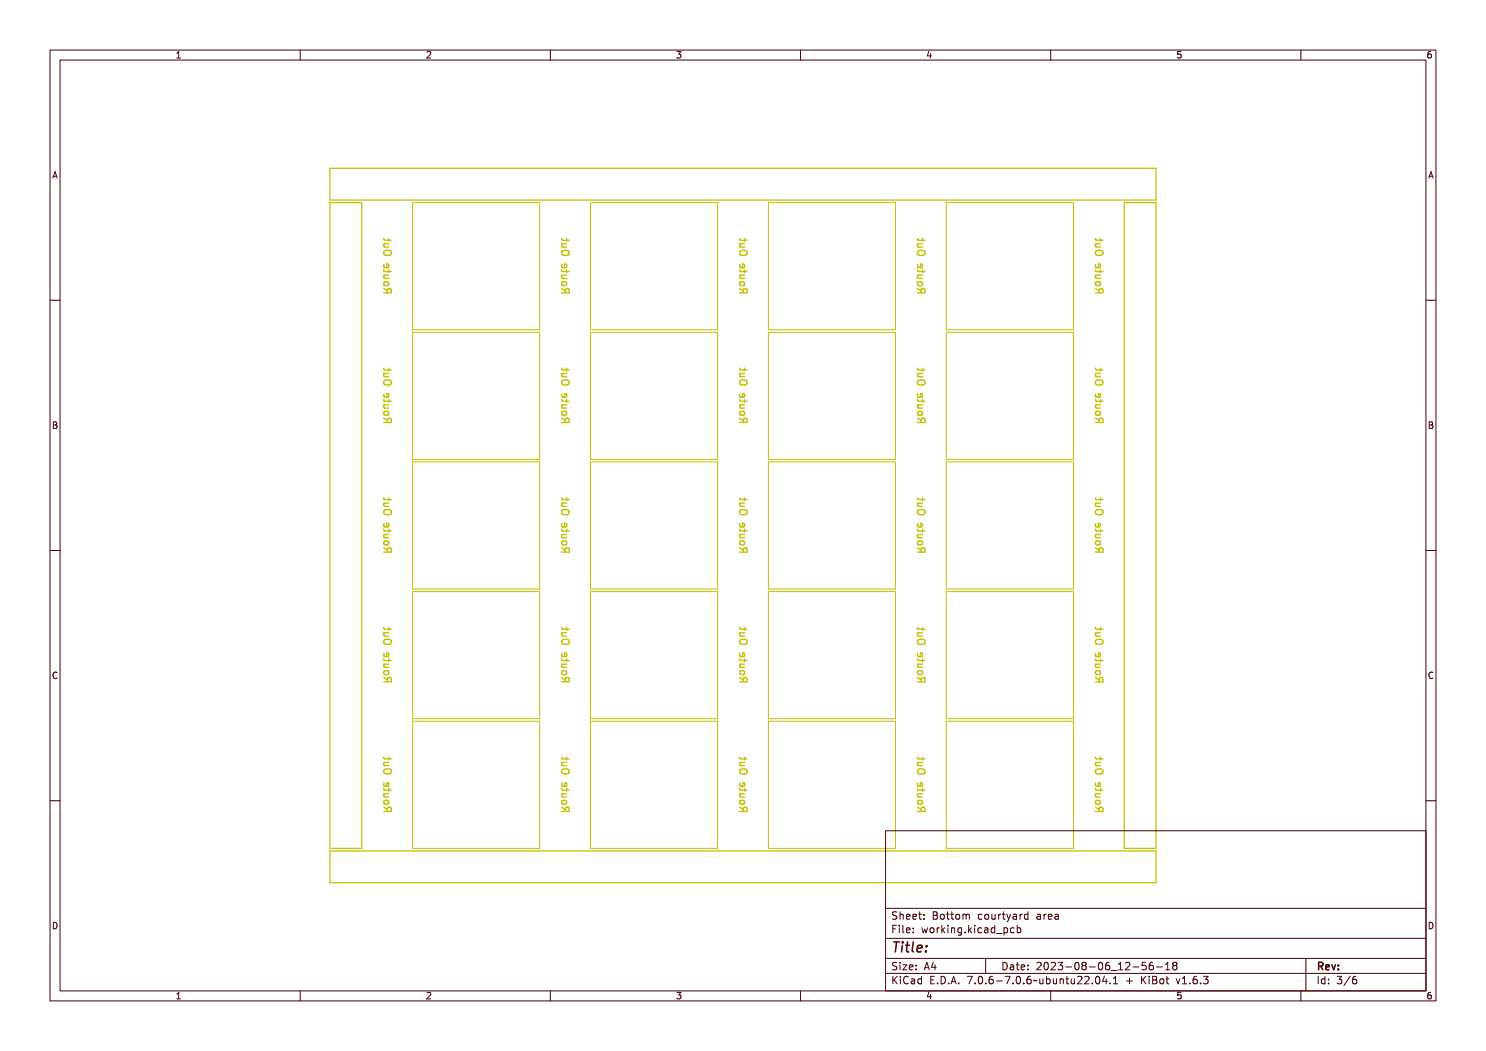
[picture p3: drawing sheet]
<svg xmlns="http://www.w3.org/2000/svg" width="297mm" height="210mm" viewBox="0 0 297 210" stroke-linecap="round" stroke-linejoin="round" font-family="sans-serif">
<defs><g id="words">
<text font-size="2.7" fill="#480000" x="178" y="190.3">Title:</text>
<g font-size="2" fill="#480000">
<text x="178" y="183.7">Sheet: Bottom courtyard area</text>
<text x="178" y="186.5">File: working.kicad_pcb</text>
<text x="178" y="193.9">Size: A4</text>
<text x="178" y="196.6">KiCad E.D.A. 7.0.6-7.0.6~ubuntu22.04.1 + KiBot v1.6.3</text>
<text x="200" y="193.9">Date: 2023-08-06_12-56-18</text>
<text x="263" y="196.6">Id: 3/6</text>
<text x="263" y="193.9">Rev:</text>
</g>
<g font-size="1.7" fill="#480000">
<text x="35" y="11.7">1</text>
<text x="85" y="11.7">2</text>
<text x="135" y="11.7">3</text>
<text x="185" y="11.7">4</text>
<text x="235" y="11.7">5</text>
<text x="285" y="11.7">6</text>
<text x="10.5" y="35.7">A</text>
<text x="285.5" y="35.7">A</text>
<text x="10.5" y="85.6">B</text>
<text x="285.5" y="85.6">B</text>
<text x="10.5" y="135.7">C</text>
<text x="285.5" y="135.7">C</text>
<text x="10.5" y="185.6">D</text>
<text x="285.5" y="185.6">D</text>
<text x="35" y="199.7">1</text>
<text x="85" y="199.7">2</text>
<text x="135" y="199.7">3</text>
<text x="185" y="199.7">4</text>
<text x="235" y="199.7">5</text>
<text x="285" y="199.7">6</text>
</g>
</g></defs>
<path d="M66 33.6h165.1v6.4h-165.1zM66 40.5h6.3v129h-6.3zM224.7 40.5h6.4v129h-6.4zM66 170h165.1v6.4h-165.1z" fill="none" stroke="#c2c200" stroke-width=".25"/>
<g fill="none" stroke="#c2c200" stroke-width=".2">
<path d="M82.5 40.5h25.4v25.4h-25.4zM118 40.5h25.4v25.4h-25.4zM153.6 40.5h25.4v25.4h-25.4zM189.1 40.5h25.4v25.4h-25.4zM82.5 66.4h25.4v25.4h-25.4zM118 66.4h25.4v25.4h-25.4zM153.6 66.4h25.4v25.4h-25.4zM189.1 66.4h25.4v25.4h-25.4zM82.5 92.3h25.4v25.4h-25.4zM118 92.3h25.4v25.4h-25.4zM153.6 92.3h25.4v25.4h-25.4zM189.1 92.3h25.4v25.4h-25.4z"/>
<path d="M82.5 118.2h25.4v25.4h-25.4zM118 118.2h25.4v25.4h-25.4zM153.6 118.2h25.4v25.4h-25.4zM189.1 118.2h25.4v25.4h-25.4zM82.5 144.1h25.4v25.4h-25.4zM118 144.1h25.4v25.4h-25.4zM153.6 144.1h25.4v25.4h-25.4zM189.1 144.1h25.4v25.4h-25.4z"/>
</g>
<g fill="none" stroke="#c2c200" stroke-width=".27">
<path d="M76.7 58.5h1.5v-.6l-.1-.2-.4-.1-.2 .2-.1 .7M76.7 47.6l.2 .4h1.3M76.7 53.9l.2 .4h1.3M76.7 55h1M76.7 48.7h1M76.7 57.6l.7 .6M76.7 50.5a.9 .9 0 0 1 1.5 .3 .84 .84 0 0 1-.8 .5 .84 .84 0 0 1-.8-.5zM76.8 50.2a.97 .97 0 0 1 1.4 .2 .51 .51 0 0 1-.5 .6h-.5a.5 .5 0 0 1-.5-.2 .5 .5 0 0 1 .1-.6zM76.8 52.8l-.1 .5 .2 .2 .7-.1v-.6h-.3l-.1 .7M76.8 57.7l.4-.1 .2 .3 .7-.5v.2l-.5 .3-.1 .2v.2h.6v.2h-1.4zM76.8 50.6a.9 .9 0 0 1 1.2 .2 .78 .78 0 0 1-1.2 0zM76.8 56.4h.8l.1 .2-.1 .3-.2 .2-.6-.1-.1-.2z"/>
<path d="M76.8 48.7l-.1 .2 .1 .4 .9 .1M76.8 55l-.1 .2 .1 .4h.9M76.9 57.9h.4l.1 .4h-.6zM77 55.2h1.1v.2h-.1a.36 .36 0 0 1 .1 .4 .36 .36 0 0 1-.4 .2h-.7v-.2h.8l.2-.2-.2-.2h-.8zM77 54h.2v.4h.7l.1-.4h.1v.4l-.2 .2h-.7v.3h-.2v-.3h-.3v-.2h.3zM77 49.1h1.1v.2h-.1a.36 .36 0 0 1 .1 .4 .36 .36 0 0 1-.4 .3h-.7v-.2h.8l.2-.2-.2-.3h-.8zM77 47.9h.2v.4h.7l.1-.4h.1v.4l-.2 .2h-.7v.3h-.2v-.3h-.3v-.2h.3zM77.1 52.8l.5-.1v.8a.42 .42 0 0 0 .4-.3 .42 .42 0 0 0-.1-.5 .48 .48 0 0 1 .3 .5 .48 .48 0 0 1-.3 .4 .55 .55 0 0 1-.7-.1 .55 .55 0 0 1-.1-.7zM77.2 53l.3-.1v.6l-.3-.2zM77.3 56.6h.5l.2 .1a.4 .4 0 0 1-.4 .4 .4 .4 0 0 1-.4-.4zM77.7 47.6v.6M77.7 53.9v.6"/>
<path d="M112.3 58.5h1.5v-.6l-.2-.2-.3-.1-.3 .2v.7M112.3 47.6l.2 .4h1.3M112.3 53.9l.2 .4h1.3M112.3 55h1M112.3 48.7h1M112.3 57.6l.7 .6M112.3 50.5a.9 .9 0 0 1 1.4 .3 .84 .84 0 0 1-.7 .5 .84 .84 0 0 1-.8-.5zM112.3 50.2a.97 .97 0 0 1 1.5 .2 .51 .51 0 0 1-.5 .6h-.5a.5 .5 0 0 1-.5-.2 .5 .5 0 0 1 0-.6zM112.3 52.8v.5l.2 .2 .7-.1v-.6h-.3l-.1 .7M112.3 57.7l.5-.1 .2 .3 .7-.5v.2l-.5 .3-.1 .2v.2h.6v.2h-1.5zM112.4 50.6a.9 .9 0 0 1 1.2 .2 .78 .78 0 0 1-1.2 0zM112.4 56.4h.7l.2 .2-.1 .3-.2 .2-.6-.1-.1-.2z"/>
<path d="M112.4 48.7l-.1 .2v.4l1 .1M112.4 55l-.1 .2v.4h1M112.5 57.9h.3l.1 .4h-.5zM112.6 55.2h1.1v.2h-.2a.36 .36 0 0 1 .2 .4 .36 .36 0 0 1-.4 .2h-.7v-.2h.8l.2-.2-.2-.2h-.8zM112.6 54h.1v.4h.7l.2-.4h.1v.4l-.2 .2h-.8v.3h-.1v-.3h-.3v-.2h.3zM112.6 49.1h1.1v.2h-.2a.36 .36 0 0 1 .2 .4 .36 .36 0 0 1-.4 .3h-.7v-.2h.8l.2-.2-.2-.3h-.8zM112.6 47.9h.1v.4h.7l.2-.4h.1v.4l-.2 .2h-.8v.3h-.1v-.3h-.3v-.2h.3zM112.7 52.8l.5-.1v.8a.42 .42 0 0 0 .4-.3 .42 .42 0 0 0-.1-.5 .48 .48 0 0 1 .2 .5 .48 .48 0 0 1-.2 .4 .55 .55 0 0 1-.8-.1 .55 .55 0 0 1 0-.7zM112.8 53l.2-.1v.6l-.3-.2zM112.8 56.6h.5l.2 .1a.4 .4 0 0 1-.4 .4 .4 .4 0 0 1-.4-.4zM113.3 47.6v.6M113.3 53.9v.6"/>
<path d="M147.8 58.5h1.5v-.6l-.1-.2-.4-.1-.2 .2-.1 .7M147.8 55h1M147.8 53.9l.2 .4h1.3M147.8 48.7h1M147.8 47.6l.2 .4h1.3M147.8 57.6l.7 .6M147.8 50.5a.9 .9 0 0 1 1.5 .3 .84 .84 0 0 1-.8 .5 .84 .84 0 0 1-.7-.5zM147.9 52.8l-.1 .5 .2 .2 .8-.1v-.6h-.3l-.2 .7M147.9 50.2a.97 .97 0 0 1 1.4 .2 .51 .51 0 0 1-.5 .6h-.5a.5 .5 0 0 1-.4-.2 .5 .5 0 0 1 0-.6zM147.9 57.7l.4-.1 .3 .3 .7-.5v.2l-.5 .3-.2 .2v.2h.7v.2h-1.5zM148 50.6a.9 .9 0 0 1 1.1 .2 .78 .78 0 0 1-1.2 0zM148 56.4h.7l.1 .2v.3l-.3 .2-.5-.1-.2-.2z"/>
<path d="M148 55l-.2 .2 .1 .4h.9M148 48.7l-.2 .2 .1 .4 .9 .1M148 57.9h.4l.1 .4h-.5zM148.2 55.2h1.1v.2h-.2a.36 .36 0 0 1 .2 .4 .36 .36 0 0 1-.5 .2h-.6v-.2h.8l.1-.2-.2-.2h-.7zM148.2 54h.1v.4h.7l.1-.4h.2l-.1 .4-.1 .2h-.8v.3h-.1v-.3h-.4v-.2h.4zM148.2 49.1h1.1v.2h-.2a.36 .36 0 0 1 .2 .4 .36 .36 0 0 1-.5 .3h-.6v-.2h.8l.1-.2-.2-.3h-.7zM148.2 47.9h.1v.4h.7l.1-.4h.2l-.1 .4-.1 .2h-.8v.3h-.1v-.3h-.4v-.2h.4zM148.3 52.8l.4-.1v.8a.42 .42 0 0 0 .4-.3 .42 .42 0 0 0-.1-.5 .48 .48 0 0 1 .3 .5 .48 .48 0 0 1-.3 .4 .55 .55 0 0 1-.7-.1 .55 .55 0 0 1 0-.7zM148.4 53l.2-.1v.6l-.3-.2zM148.4 56.6h.5l.2 .1a.4 .4 0 0 1-.4 .4 .4 .4 0 0 1-.4-.4zM148.8 47.6v.6M148.8 53.9v.6"/>
<path d="M183.4 58.5h1.5v-.6l-.2-.2-.3-.1-.2 .2-.1 .7M183.4 47.6l.2 .4h1.3M183.4 53.9l.2 .4h1.3M183.4 57.6l.7 .6M183.4 55h1M183.4 48.7h1M183.4 50.5a.9 .9 0 0 1 1.4 .3 .84 .84 0 0 1-.7 .5 .84 .84 0 0 1-.8-.5zM183.4 50.2a.97 .97 0 0 1 1.5 .2 .51 .51 0 0 1-.5 .6h-.5a.5 .5 0 0 1-.5-.2 .5 .5 0 0 1 0-.6zM183.4 52.8v.5l.2 .2 .7-.1v-.6h-.3l-.1 .7M183.4 56.4l.7-.1 .2 .1 .1 .4-.3 .3h-.4l-.3-.3zM183.5 57.7l.4-.1 .2 .3 .7-.5v.2l-.5 .3-.1 .2v.2h.6v.2h-1.5zM183.5 50.6a.9 .9 0 0 1 1.2 .2 .78 .78 0 0 1-1.2 0z"/>
<path d="M183.5 48.7l-.1 .2v.4l1 .1M183.5 55l-.1 .2v.4h1M183.6 57.9h.4v.4h-.5zM183.7 55.2h1.1v.2h-.1a.36 .36 0 0 1 .1 .4 .36 .36 0 0 1-.4 .2h-.7v-.2h.8l.2-.2-.2-.2h-.8zM183.7 54h.2v.4h.7l.1-.4h.1v.4l-.2 .2h-.7v.3h-.2v-.3h-.3v-.2h.3zM183.7 49.1h1.1v.2h-.1a.36 .36 0 0 1 .1 .4 .36 .36 0 0 1-.4 .3h-.7v-.2h.8l.2-.2-.2-.3h-.8zM183.7 47.9h.2v.4h.7l.1-.4h.1v.4l-.2 .2h-.7v.3h-.2v-.3h-.3v-.2h.3zM183.8 52.8l.5-.1v.8a.42 .42 0 0 0 .4-.3 .42 .42 0 0 0-.1-.5 .48 .48 0 0 1 .3 .5 .48 .48 0 0 1-.3 .4 .55 .55 0 0 1-.7-.1 .55 .55 0 0 1-.1-.7zM183.9 53l.3-.1v.6l-.3-.2zM184 56.6h.5l.2 .1a.4 .4 0 0 1-.4 .4 .4 .4 0 0 1-.4-.4zM184.4 47.6v.6M184.4 53.9v.6"/>
<path d="M218.9 58.5h1.5v-.6l-.1-.2-.4-.1-.2 .2v.7M218.9 55h1M218.9 53.9l.3 .4h1.2M218.9 48.7h1M218.9 47.6l.3 .4h1.2M218.9 57.6l.8 .6M219 50.5a.9 .9 0 0 1 1.4 .3 .84 .84 0 0 1-.8 .5 .84 .84 0 0 1-.7-.5zM219 52.8l-.1 .5 .3 .2 .7-.1v-.6h-.3l-.2 .7M219 50.2a.97 .97 0 0 1 1.4 .2 .51 .51 0 0 1-.5 .6h-.5a.5 .5 0 0 1-.4-.2 .5 .5 0 0 1 0-.6zM219 57.7l.5-.1 .2 .3 .7-.5v.2l-.5 .3-.1 .2v.2h.6v.2h-1.5zM219.1 50.6a.9 .9 0 0 1 1.1 .2 .78 .78 0 0 1-1.2 0zM219.1 56.4h.7l.1 .2v.3l-.2 .2-.6-.1-.2-.2z"/>
<path d="M219.1 55l-.2 .2 .1 .4h.9M219.1 48.7l-.2 .2 .1 .4 .9 .1M219.1 57.9h.4l.1 .4h-.5zM219.3 55.2h1.1v.2h-.2a.36 .36 0 0 1 .2 .4 .36 .36 0 0 1-.4 .2h-.7v-.2h.8l.2-.2-.3-.2h-.7zM219.3 54h.1v.4h.7l.1-.4h.2v.4l-.2 .2h-.8v.3h-.1v-.3h-.3v-.2h.3zM219.3 49.1h1.1v.2h-.2a.36 .36 0 0 1 .2 .4 .36 .36 0 0 1-.4 .3h-.7v-.2h.8l.2-.2-.3-.3h-.7zM219.3 47.9h.1v.4h.7l.1-.4h.2v.4l-.2 .2h-.8v.3h-.1v-.3h-.3v-.2h.3zM219.4 52.8l.5-.1v.8a.42 .42 0 0 0 .4-.3 .42 .42 0 0 0-.2-.5 .48 .48 0 0 1 .3 .5 .48 .48 0 0 1-.3 .4 .55 .55 0 0 1-.7-.1 .55 .55 0 0 1 0-.7zM219.5 53l.2-.1v.6l-.3-.2zM219.5 56.6h.5l.2 .1a.4 .4 0 0 1-.4 .4 .4 .4 0 0 1-.4-.4zM219.9 47.6v.6M219.9 53.9v.6"/>
<path d="M76.7 73.6l.2 .3h1.3M76.7 79.8l.2 .4h1.3M76.7 74.6h1M76.7 76.4a.9 .9 0 0 1 1.5 .3 .84 .84 0 0 1-.8 .5 .84 .84 0 0 1-.8-.5zM76.8 76.1a.96 .96 0 0 1 1.4 .2 .51 .51 0 0 1-.5 .6h-.5a.5 .5 0 0 1-.5-.2 .5 .5 0 0 1 .1-.6zM76.8 78.7l-.1 .5 .2 .2 .7-.1v-.6h-.3l-.1 .7M76.8 76.5a.9 .9 0 0 1 1.2 .2 .78 .78 0 0 1-1.2 0zM76.8 74.6l-.1 .2 .1 .4 .9 .1M77 79.9h.2v.4h.7l.1-.4h.1v.4l-.2 .2h-.7v.3h-.2v-.3h-.3v-.2h.3zM77 75h1.1v.2h-.1a.36 .36 0 0 1 .1 .5 .36 .36 0 0 1-.4 .2h-.7v-.2h.8l.2-.2-.2-.3h-.8zM77 73.8h.2v.4h.7l.1-.4h.1v.4l-.2 .2h-.7v.3h-.2v-.3h-.3v-.2h.3zM77.1 78.7l.5-.1v.8a.42 .42 0 0 0 .4-.3 .42 .42 0 0 0-.1-.5 .48 .48 0 0 1 .3 .5 .48 .48 0 0 1-.3 .4 .55 .55 0 0 1-.7-.1 .55 .55 0 0 1-.1-.7z"/>
<path d="M77.2 78.9l.3-.1v.6l-.3-.2zM77.7 73.6v.5M77.7 79.8v.6M112.3 73.6l.2 .3h1.3M112.3 79.8l.2 .4h1.3M112.3 74.6h1M112.3 76.4a.9 .9 0 0 1 1.4 .3 .84 .84 0 0 1-.7 .5 .84 .84 0 0 1-.8-.5zM112.3 76.1a.96 .96 0 0 1 1.5 .2 .51 .51 0 0 1-.5 .6h-.5a.5 .5 0 0 1-.5-.2 .5 .5 0 0 1 0-.6zM112.3 78.7v.5l.2 .2 .7-.1v-.6h-.3l-.1 .7M112.4 76.5a.9 .9 0 0 1 1.2 .2 .78 .78 0 0 1-1.2 0zM112.4 74.6l-.1 .2v.4l1 .1M112.6 79.9h.1v.4h.7l.2-.4h.1v.4l-.2 .2h-.8v.3h-.1v-.3h-.3v-.2h.3z"/>
<path d="M112.6 75h1.1v.2h-.2a.36 .36 0 0 1 .2 .5 .36 .36 0 0 1-.4 .2h-.7v-.2h.8l.2-.2-.2-.3h-.8zM112.6 73.8h.1v.4h.7l.2-.4h.1v.4l-.2 .2h-.8v.3h-.1v-.3h-.3v-.2h.3zM112.7 78.7l.5-.1v.8a.42 .42 0 0 0 .4-.3 .42 .42 0 0 0-.1-.5 .48 .48 0 0 1 .2 .5 .48 .48 0 0 1-.2 .4 .55 .55 0 0 1-.8-.1 .55 .55 0 0 1 0-.7zM112.8 78.9l.2-.1v.6l-.3-.2zM113.3 73.6v.5M113.3 79.8v.6M147.8 79.8l.2 .4h1.3M147.8 74.6h1M147.8 73.6l.2 .3h1.3M147.8 76.4a.9 .9 0 0 1 1.5 .3 .84 .84 0 0 1-.8 .5 .84 .84 0 0 1-.7-.5zM147.9 78.7l-.1 .5 .2 .2 .8-.1v-.6h-.3l-.2 .7M147.9 76.1a.96 .96 0 0 1 1.4 .2 .51 .51 0 0 1-.5 .6h-.5a.5 .5 0 0 1-.4-.2 .5 .5 0 0 1 0-.6z"/>
<path d="M148 76.5a.9 .9 0 0 1 1.1 .2 .78 .78 0 0 1-1.2 0zM148 74.6l-.2 .2 .1 .4 .9 .1M148.2 79.9h.1v.4h.7l.1-.4h.2l-.1 .4-.1 .2h-.8v.3h-.1v-.3h-.4v-.2h.4zM148.2 75h1.1v.2h-.2a.36 .36 0 0 1 .2 .5 .36 .36 0 0 1-.5 .2h-.6v-.2h.8l.1-.2-.2-.3h-.7zM148.2 73.8h.1v.4h.7l.1-.4h.2l-.1 .4-.1 .2h-.8v.3h-.1v-.3h-.4v-.2h.4zM148.3 78.7l.4-.1v.8a.42 .42 0 0 0 .4-.3 .42 .42 0 0 0-.1-.5 .48 .48 0 0 1 .3 .5 .48 .48 0 0 1-.3 .4 .55 .55 0 0 1-.7-.1 .55 .55 0 0 1 0-.7zM148.4 78.9l.2-.1v.6l-.3-.2zM148.8 73.6v.5M148.8 79.8v.6M183.4 73.6l.2 .3h1.3M183.4 79.8l.2 .4h1.3M183.4 74.6h1"/>
<path d="M183.4 76.4a.9 .9 0 0 1 1.4 .3 .84 .84 0 0 1-.7 .5 .84 .84 0 0 1-.8-.5zM183.4 76.1a.96 .96 0 0 1 1.5 .2 .51 .51 0 0 1-.5 .6h-.5a.5 .5 0 0 1-.5-.2 .5 .5 0 0 1 0-.6zM183.4 78.7v.5l.2 .2 .7-.1v-.6h-.3l-.1 .7M183.5 76.5a.9 .9 0 0 1 1.2 .2 .78 .78 0 0 1-1.2 0zM183.5 74.6l-.1 .2v.4l1 .1M183.7 79.9h.2v.4h.7l.1-.4h.1v.4l-.2 .2h-.7v.3h-.2v-.3h-.3v-.2h.3zM183.7 75h1.1v.2h-.1a.36 .36 0 0 1 .1 .5 .36 .36 0 0 1-.4 .2h-.7v-.2h.8l.2-.2-.2-.3h-.8zM183.7 73.8h.2v.4h.7l.1-.4h.1v.4l-.2 .2h-.7v.3h-.2v-.3h-.3v-.2h.3zM183.8 78.7l.5-.1v.8a.42 .42 0 0 0 .4-.3 .42 .42 0 0 0-.1-.5 .48 .48 0 0 1 .3 .5 .48 .48 0 0 1-.3 .4 .55 .55 0 0 1-.7-.1 .55 .55 0 0 1-.1-.7zM183.9 78.9l.3-.1v.6l-.3-.2zM184.4 73.6v.5M184.4 79.8v.6"/>
<path d="M218.9 79.8l.3 .4h1.2M218.9 74.6h1M218.9 73.6l.3 .3h1.2M219 76.4a.9 .9 0 0 1 1.4 .3 .84 .84 0 0 1-.8 .5 .84 .84 0 0 1-.7-.5zM219 78.7l-.1 .5 .3 .2 .7-.1v-.6h-.3l-.2 .7M219 76.1a.96 .96 0 0 1 1.4 .2 .51 .51 0 0 1-.5 .6h-.5a.5 .5 0 0 1-.4-.2 .5 .5 0 0 1 0-.6zM219.1 76.5a.9 .9 0 0 1 1.1 .2 .78 .78 0 0 1-1.2 0zM219.1 74.6l-.2 .2 .1 .4 .9 .1M219.3 79.9h.1v.4h.7l.1-.4h.2v.4l-.2 .2h-.8v.3h-.1v-.3h-.3v-.2h.3zM219.3 75h1.1v.2h-.2a.36 .36 0 0 1 .2 .5 .36 .36 0 0 1-.4 .2h-.7v-.2h.8l.2-.2-.3-.3h-.7zM219.3 73.8h.1v.4h.7l.1-.4h.2v.4l-.2 .2h-.8v.3h-.1v-.3h-.3v-.2h.3zM219.4 78.7l.5-.1v.8a.42 .42 0 0 0 .4-.3 .42 .42 0 0 0-.2-.5 .48 .48 0 0 1 .3 .5 .48 .48 0 0 1-.3 .4 .55 .55 0 0 1-.7-.1 .55 .55 0 0 1 0-.7z"/>
<path d="M219.5 78.9l.2-.1v.6l-.3-.2zM219.9 73.6v.5M219.9 79.8v.6M76.7 84.4h1.5v-.6l-.1-.2h-.4l-.2 .1-.1 .7M76.7 99.5l.2 .3h1.3M76.7 83.6l.7 .5M76.7 80.9h1M76.8 82.3l.6-.1 .2 .1 .1 .4-.3 .3h-.4l-.3-.3zM76.8 83.6l.4-.1 .2 .3 .7-.5v.3l-.5 .2-.1 .2v.2h.6v.2h-1.4zM76.8 80.9l-.1 .2 .1 .4h.9M76.9 83.8h.4l.1 .4h-.6zM77 81.1h1.1v.2h-.1a.36 .36 0 0 1 .1 .4 .36 .36 0 0 1-.4 .2h-.7v-.1l.8-.1 .2-.2-.2-.2h-.8z"/>
<path d="M77 99.7h.2v.5l.7-.1 .1-.4h.1v.4l-.2 .2h-.7v.3h-.2v-.3h-.3v-.1h.3zM77.3 82.5h.5l.2 .1a.4 .4 0 0 1-.4 .4 .4 .4 0 0 1-.4-.4zM77.7 99.5v.5M112.3 84.4h1.5v-.6l-.2-.2h-.3l-.3 .1v.7M112.3 99.5l.2 .3h1.3M112.3 80.9h1M112.3 83.6l.7 .5M112.3 82.3l.7-.1 .2 .1 .1 .4-.3 .3h-.5l-.2-.3zM112.3 83.6l.5-.1 .2 .3 .7-.5v.3l-.5 .2-.1 .2v.2h.6v.2h-1.5zM112.4 80.9l-.1 .2v.4h1M112.5 83.8h.3l.1 .4h-.5zM112.6 99.7h.1v.5l.7-.1 .2-.4h.1v.4l-.2 .2h-.8v.3h-.1v-.3h-.3v-.1h.3z"/>
<path d="M112.6 81.1h1.1v.2h-.2a.36 .36 0 0 1 .2 .4 .36 .36 0 0 1-.4 .2h-.7v-.1l.8-.1 .2-.2-.2-.2h-.8zM112.8 82.5h.5l.2 .1a.4 .4 0 0 1-.4 .4 .4 .4 0 0 1-.4-.4zM113.3 99.5v.5M147.8 99.5l.2 .3h1.3M147.8 84.4h1.5v-.6l-.1-.2h-.4l-.2 .1-.1 .7M147.8 80.9h1M147.8 83.6l.7 .5M147.9 82.3l.6-.1 .3 .1v.4l-.3 .3h-.4l-.3-.3zM147.9 83.6l.4-.1 .3 .3 .7-.5v.3l-.5 .2-.2 .2v.2h.7v.2h-1.5zM148 80.9l-.2 .2 .1 .4h.9M148 83.8h.4l.1 .4h-.5zM148.2 99.7h.1v.5l.7-.1 .1-.4h.2l-.1 .4-.1 .2h-.8v.3h-.1v-.3h-.4v-.1h.4z"/>
<path d="M148.2 81.1h1.1v.2h-.2a.36 .36 0 0 1 .2 .4 .36 .36 0 0 1-.5 .2h-.6v-.1l.8-.1 .1-.2-.2-.2h-.7zM148.4 82.5h.5l.2 .1a.4 .4 0 0 1-.4 .4 .4 .4 0 0 1-.4-.4zM148.8 99.5v.5M183.4 84.4h1.5v-.6l-.2-.2h-.3l-.2 .1-.1 .7M183.4 99.5l.2 .3h1.3M183.4 80.9h1M183.4 83.6l.7 .5M183.4 82.3l.7-.1 .2 .1 .1 .4-.3 .3h-.4l-.3-.3zM183.5 83.6l.4-.1 .2 .3 .7-.5v.3l-.5 .2-.1 .2v.2h.6v.2h-1.5zM183.5 80.9l-.1 .2v.4h1M183.6 83.8h.4v.4h-.5zM183.7 81.1h1.1v.2h-.1a.36 .36 0 0 1 .1 .4 .36 .36 0 0 1-.4 .2h-.7v-.1l.8-.1 .2-.2-.2-.2h-.8z"/>
<path d="M183.7 99.7h.2v.5l.7-.1 .1-.4h.1v.4l-.2 .2h-.7v.3h-.2v-.3h-.3v-.1h.3zM184 82.5h.5l.2 .1a.4 .4 0 0 1-.4 .4 .4 .4 0 0 1-.4-.4zM184.4 99.5v.5M218.9 99.5l.3 .3h1.2M218.9 84.4h1.5v-.6l-.1-.2h-.4l-.2 .1v.7M218.9 80.9h1M218.9 83.6l.8 .5M219 82.3l.7-.1 .2 .1v.4l-.2 .3h-.5l-.3-.3zM219 83.6l.5-.1 .2 .3 .7-.5v.3l-.5 .2-.1 .2v.2h.6v.2h-1.5zM219.1 80.9l-.2 .2 .1 .4h.9M219.1 83.8h.4l.1 .4h-.5zM219.3 81.1h1.1v.2h-.2a.36 .36 0 0 1 .2 .4 .36 .36 0 0 1-.4 .2h-.7v-.1l.8-.1 .2-.2-.3-.2h-.7z"/>
<path d="M219.3 99.7h.1v.5l.7-.1 .1-.4h.2v.4l-.2 .2h-.8v.3h-.1v-.3h-.3v-.1h.3zM219.5 82.5h.5l.2 .1a.4 .4 0 0 1-.4 .4 .4 .4 0 0 1-.4-.4zM219.9 99.5v.5M76.7 110.3h1.5v-.5l-.1-.3h-.4l-.2 .1-.1 .7M76.7 105.7l.2 .4h1.3M76.7 106.8h1M76.7 100.5h1M76.7 109.5l.7 .5M76.7 102.3a.9 .9 0 0 1 1.5 .3 .84 .84 0 0 1-.8 .5 .84 .84 0 0 1-.8-.5zM76.8 104.6l-.1 .5 .2 .2 .7-.1v-.6h-.3l-.1 .7M76.8 108.2l.6-.1 .2 .1 .1 .4-.3 .3h-.4l-.3-.3zM76.8 109.5l.4-.1 .2 .3 .7-.5v.3l-.5 .2-.1 .2v.2h.6v.2h-1.4z"/>
<path d="M76.8 102.4a.9 .9 0 0 1 1.2 .2 .78 .78 0 0 1-1.2 0zM76.8 100.5l-.1 .3 .1 .3 .9 .1M76.8 106.8l-.1 .2 .1 .4 .9 .1M76.9 109.7h.4l.1 .4h-.6zM76.9 101.9a1.02 1.02 0 0 1 1.3 .3 .51 .51 0 0 1-.5 .6h-.5a.51 .51 0 0 1-.5-.3 .51 .51 0 0 1 .2-.6zM77 107h1.1v.2h-.1a.36 .36 0 0 1 .1 .4 .36 .36 0 0 1-.4 .2h-.7v-.1l.8-.1 .2-.2-.2-.2h-.8zM77 105.8h.2v.4h.7l.1-.4h.1v.4l-.2 .2h-.7v.3h-.2v-.3h-.3v-.2h.3zM77 100.9h1.1v.2h-.1a.36 .36 0 0 1 .1 .5 .36 .36 0 0 1-.4 .2h-.7v-.2h.8l.2-.2-.2-.3h-.8zM77.1 104.6l.5-.1v.8a.42 .42 0 0 0 .4-.3 .42 .42 0 0 0-.1-.4 .48 .48 0 0 1 .3 .4 .48 .48 0 0 1-.3 .4 .55 .55 0 0 1-.7-.1 .55 .55 0 0 1-.1-.7zM77.2 104.8l.3-.1v.6l-.3-.2zM77.3 108.4h.5l.2 .1a.4 .4 0 0 1-.4 .4 .4 .4 0 0 1-.4-.4zM77.7 105.7v.6"/>
<path d="M112.3 109.5l.7 .5M112.3 110.3h1.5v-.5l-.2-.3h-.3l-.3 .1v.7M112.3 105.7l.2 .4h1.3M112.3 106.8h1M112.3 100.5h1M112.3 102.3a.9 .9 0 0 1 1.4 .3 .84 .84 0 0 1-.7 .5 .84 .84 0 0 1-.8-.5zM112.3 108.2l.7-.1 .2 .1 .1 .4-.3 .3h-.5l-.2-.3zM112.3 104.6v.5l.2 .2 .7-.1v-.6h-.3l-.1 .7M112.3 109.5l.5-.1 .2 .3 .7-.5v.3l-.5 .2-.1 .2v.2h.6v.2h-1.5zM112.4 102.4a.9 .9 0 0 1 1.2 .2 .78 .78 0 0 1-1.2 0zM112.4 100.5l-.1 .3v.3l1 .1M112.4 106.8l-.1 .2v.4l1 .1"/>
<path d="M112.5 109.7h.3l.1 .4h-.5zM112.5 101.9a1.02 1.02 0 0 1 1.3 .3 .51 .51 0 0 1-.5 .6h-.5a.51 .51 0 0 1-.5-.3 .51 .51 0 0 1 .2-.6zM112.6 107h1.1v.2h-.2a.36 .36 0 0 1 .2 .4 .36 .36 0 0 1-.4 .2h-.7v-.1l.8-.1 .2-.2-.2-.2h-.8zM112.6 105.8h.1v.4h.7l.2-.4h.1v.4l-.2 .2h-.8v.3h-.1v-.3h-.3v-.2h.3zM112.6 100.9h1.1v.2h-.2a.36 .36 0 0 1 .2 .5 .36 .36 0 0 1-.4 .2h-.7v-.2h.8l.2-.2-.2-.3h-.8zM112.7 104.6l.5-.1v.8a.42 .42 0 0 0 .4-.3 .42 .42 0 0 0-.1-.4 .48 .48 0 0 1 .2 .4 .48 .48 0 0 1-.2 .4 .55 .55 0 0 1-.8-.1 .55 .55 0 0 1 0-.7zM112.8 104.8l.2-.1v.6l-.3-.2zM112.8 108.4h.5l.2 .1a.4 .4 0 0 1-.4 .4 .4 .4 0 0 1-.4-.4zM113.3 105.7v.6M147.8 110.3h1.5v-.5l-.1-.3h-.4l-.2 .1-.1 .7M147.8 106.8h1M147.8 105.7l.2 .4h1.3"/>
<path d="M147.8 100.5h1M147.8 109.5l.7 .5M147.8 102.3a.9 .9 0 0 1 1.5 .3 .84 .84 0 0 1-.8 .5 .84 .84 0 0 1-.7-.5zM147.9 104.6l-.1 .5 .2 .2 .8-.1v-.6h-.3l-.2 .7M147.9 109.5l.4-.1 .3 .3 .7-.5v.3l-.5 .2-.2 .2v.2h.7v.2h-1.5zM148 102.4a.9 .9 0 0 1 1.1 .2 .78 .78 0 0 1-1.2 0zM148 108.2h.7l.1 .2v.3l-.3 .2-.5-.1-.2-.2zM148 106.8l-.2 .2 .1 .4 .9 .1M148 100.5l-.2 .3 .1 .3 .9 .1M148 109.7h.4l.1 .4h-.5zM148 101.9a1.02 1.02 0 0 1 1.3 .3 .51 .51 0 0 1-.5 .6h-.5a.51 .51 0 0 1-.5-.3 .51 .51 0 0 1 .2-.6zM148.2 107h1.1v.2h-.2a.36 .36 0 0 1 .2 .4 .36 .36 0 0 1-.5 .2h-.6v-.1l.8-.1 .1-.2-.2-.2h-.7z"/>
<path d="M148.2 105.8h.1v.4h.7l.1-.4h.2l-.1 .4-.1 .2h-.8v.3h-.1v-.3h-.4v-.2h.4zM148.2 100.9h1.1v.2h-.2a.36 .36 0 0 1 .2 .5 .36 .36 0 0 1-.5 .2h-.6v-.2h.8l.1-.2-.2-.3h-.7zM148.3 104.6l.4-.1v.8a.42 .42 0 0 0 .4-.3 .42 .42 0 0 0-.1-.4 .48 .48 0 0 1 .3 .4 .48 .48 0 0 1-.3 .4 .55 .55 0 0 1-.7-.1 .55 .55 0 0 1 0-.7zM148.4 104.8l.2-.1v.6l-.3-.2zM148.4 108.4h.5l.2 .1a.4 .4 0 0 1-.4 .4 .4 .4 0 0 1-.4-.4zM148.8 105.7v.6M183.4 110.3h1.5v-.5l-.2-.3h-.3l-.2 .1-.1 .7M183.4 105.7l.2 .4h1.3M183.4 106.8h1M183.4 100.5h1M183.4 109.5l.7 .5M183.4 102.3a.9 .9 0 0 1 1.4 .3 .84 .84 0 0 1-.7 .5 .84 .84 0 0 1-.8-.5z"/>
<path d="M183.4 102.1a.97 .97 0 0 1 1.5 .1 .51 .51 0 0 1-.5 .6h-.5a.5 .5 0 0 1-.5-.2 .5 .5 0 0 1 0-.5zM183.4 104.6v.5l.2 .2 .7-.1v-.6h-.3l-.1 .7M183.4 108.2l.7-.1 .2 .1 .1 .4-.3 .3h-.4l-.3-.3zM183.5 109.5l.4-.1 .2 .3 .7-.5v.3l-.5 .2-.1 .2v.2h.6v.2h-1.5zM183.5 102.4a.9 .9 0 0 1 1.2 .2 .78 .78 0 0 1-1.2 0zM183.5 100.5l-.1 .3v.3l1 .1M183.5 106.8l-.1 .2v.4l1 .1M183.6 109.7h.4v.4h-.5zM183.7 107h1.1v.2h-.1a.36 .36 0 0 1 .1 .4 .36 .36 0 0 1-.4 .2h-.7v-.1l.8-.1 .2-.2-.2-.2h-.8zM183.7 105.8h.2v.4h.7l.1-.4h.1v.4l-.2 .2h-.7v.3h-.2v-.3h-.3v-.2h.3zM183.7 100.9h1.1v.2h-.1a.36 .36 0 0 1 .1 .5 .36 .36 0 0 1-.4 .2h-.7v-.2h.8l.2-.2-.2-.3h-.8zM183.8 104.6l.5-.1v.8a.42 .42 0 0 0 .4-.3 .42 .42 0 0 0-.1-.4 .48 .48 0 0 1 .3 .4 .48 .48 0 0 1-.3 .4 .55 .55 0 0 1-.7-.1 .55 .55 0 0 1-.1-.7z"/>
<path d="M183.9 104.8l.3-.1v.6l-.3-.2zM184 108.4h.5l.2 .1a.4 .4 0 0 1-.4 .4 .4 .4 0 0 1-.4-.4zM184.4 105.7v.6M218.9 110.3h1.5v-.5l-.1-.3h-.4l-.2 .1v.7M218.9 106.8h1M218.9 105.7l.3 .4h1.2M218.9 100.5h1M218.9 109.5l.8 .5M219 102.3a.9 .9 0 0 1 1.4 .3 .84 .84 0 0 1-.8 .5 .84 .84 0 0 1-.7-.5zM219 108.2l.7-.1 .2 .1v.4l-.2 .3h-.5l-.3-.3zM219 104.6l-.1 .5 .3 .2 .7-.1v-.6h-.3l-.2 .7M219 109.5l.5-.1 .2 .3 .7-.5v.3l-.5 .2-.1 .2v.2h.6v.2h-1.5z"/>
<path d="M219.1 102.4a.9 .9 0 0 1 1.1 .2 .78 .78 0 0 1-1.2 0zM219.1 106.8l-.2 .2 .1 .4 .9 .1M219.1 100.5l-.2 .3 .1 .3 .9 .1M219.1 109.7h.4l.1 .4h-.5zM219.2 101.9a1.02 1.02 0 0 1 1.2 .3 .51 .51 0 0 1-.5 .6h-.5a.51 .51 0 0 1-.5-.3 .51 .51 0 0 1 .3-.6zM219.3 107h1.1v.2h-.2a.36 .36 0 0 1 .2 .4 .36 .36 0 0 1-.4 .2h-.7v-.1l.8-.1 .2-.2-.3-.2h-.7zM219.3 105.8h.1v.4h.7l.1-.4h.2v.4l-.2 .2h-.8v.3h-.1v-.3h-.3v-.2h.3zM219.3 100.9h1.1v.2h-.2a.36 .36 0 0 1 .2 .5 .36 .36 0 0 1-.4 .2h-.7v-.2h.8l.2-.2-.3-.3h-.7zM219.4 104.6l.5-.1v.8a.42 .42 0 0 0 .4-.3 .42 .42 0 0 0-.2-.4 .48 .48 0 0 1 .3 .4 .48 .48 0 0 1-.3 .4 .55 .55 0 0 1-.7-.1 .55 .55 0 0 1 0-.7zM219.5 104.8l.2-.1v.6l-.3-.2zM219.5 108.4h.5l.2 .1a.4 .4 0 0 1-.4 .4 .4 .4 0 0 1-.4-.4zM219.9 105.7v.6"/>
<path d="M76.7 136.2h1.5v-.5l-.1-.3h-.4l-.2 .1-.1 .7M76.7 125.4l.2 .3h1.3M76.7 131.6l.2 .4h1.3M76.7 132.7h1M76.7 126.5h1M76.7 135.4l.7 .5M76.7 128.2a.9 .9 0 0 1 1.5 .3 .84 .84 0 0 1-.8 .5 .84 .84 0 0 1-.8-.5zM76.8 128a.97 .97 0 0 1 1.4 .1 .51 .51 0 0 1-.5 .7h-.5a.5 .5 0 0 1-.5-.3 .5 .5 0 0 1 .1-.5zM76.8 130.6l-.1 .4 .2 .2 .7-.1v-.5l-.3-.1-.1 .7M76.8 135.4l.4-.1 .2 .3 .7-.4v.2l-.5 .2-.1 .2v.2h.6v.2h-1.4zM76.8 128.4a.9 .9 0 0 1 1.2 .1 .78 .78 0 0 1-1.2 0zM76.8 134.1h.8l.1 .2-.1 .4-.2 .1-.6-.1-.1-.2z"/>
<path d="M76.8 126.5l-.1 .2 .1 .3 .9 .1M76.8 132.7l-.1 .2 .1 .4 .9 .1M76.9 135.6h.4l.1 .4h-.6zM77 132.9h1.1v.2h-.1a.36 .36 0 0 1 .1 .4 .36 .36 0 0 1-.4 .3h-.7v-.2h.8l.2-.2-.2-.3h-.8zM77 131.7h.2v.4h.7l.1-.4h.1v.4l-.2 .2h-.7v.3h-.2v-.3h-.3v-.2h.3zM77 126.8h1.1v.2h-.1a.36 .36 0 0 1 .1 .5 .36 .36 0 0 1-.4 .2h-.7v-.2h.8l.2-.2-.2-.3h-.8zM77 125.7h.2v.4l.7-.1 .1-.3h.1v.3l-.2 .2h-.7v.3h-.2v-.3h-.3v-.1h.3zM77.1 130.5l.5-.1v.8a.42 .42 0 0 0 .4-.3 .42 .42 0 0 0-.1-.4 .48 .48 0 0 1 .3 .4 .48 .48 0 0 1-.3 .4 .55 .55 0 0 1-.7 0 .55 .55 0 0 1-.1-.8zM77.2 130.7l.3-.1v.6l-.3-.2zM77.3 134.3h.5l.2 .1a.4 .4 0 0 1-.4 .4 .4 .4 0 0 1-.4-.4zM77.7 125.4v.5M77.7 131.6v.6"/>
<path d="M112.3 136.2h1.5v-.5l-.2-.3h-.3l-.3 .1v.7M112.3 132.7h1M112.3 131.6l.2 .4h1.3M112.3 126.5h1M112.3 125.4l.2 .3h1.3M112.3 135.4l.7 .5M112.3 128.2a.9 .9 0 0 1 1.4 .3 .84 .84 0 0 1-.7 .5 .84 .84 0 0 1-.8-.5zM112.3 130.6v.4l.2 .2 .7-.1v-.5l-.3-.1-.1 .7M112.3 135.4l.5-.1 .2 .3 .7-.4v.2l-.5 .2-.1 .2v.2h.6v.2h-1.5zM112.4 128.4a.9 .9 0 0 1 1.2 .1 .78 .78 0 0 1-1.2 0zM112.4 134.1h.7l.2 .2-.1 .4-.2 .1-.6-.1-.1-.2zM112.4 132.7l-.1 .2v.4l1 .1"/>
<path d="M112.4 126.5l-.1 .2v.3l1 .1M112.5 135.6h.3l.1 .4h-.5zM112.5 127.8a1.02 1.02 0 0 1 1.3 .3 .51 .51 0 0 1-.5 .7h-.5a.51 .51 0 0 1-.5-.4 .51 .51 0 0 1 .2-.6zM112.6 132.9h1.1v.2h-.2a.36 .36 0 0 1 .2 .4 .36 .36 0 0 1-.4 .3h-.7v-.2h.8l.2-.2-.2-.3h-.8zM112.6 131.7h.1v.4h.7l.2-.4h.1v.4l-.2 .2h-.8v.3h-.1v-.3h-.3v-.2h.3zM112.6 126.8h1.1v.2h-.2a.36 .36 0 0 1 .2 .5 .36 .36 0 0 1-.4 .2h-.7v-.2h.8l.2-.2-.2-.3h-.8zM112.6 125.7h.1v.4l.7-.1 .2-.3h.1v.3l-.2 .2h-.8v.3h-.1v-.3h-.3v-.1h.3zM112.7 130.5l.5-.1v.8a.42 .42 0 0 0 .4-.3 .42 .42 0 0 0-.1-.4 .48 .48 0 0 1 .2 .4 .48 .48 0 0 1-.2 .4 .55 .55 0 0 1-.8 0 .55 .55 0 0 1 0-.8zM112.8 130.7l.2-.1v.6l-.3-.2zM112.8 134.3h.5l.2 .1a.4 .4 0 0 1-.4 .4 .4 .4 0 0 1-.4-.4zM113.3 125.4v.5M113.3 131.6v.6"/>
<path d="M147.8 136.2h1.5v-.5l-.1-.3h-.4l-.2 .1-.1 .7M147.8 132.7h1M147.8 131.6l.2 .4h1.3M147.8 126.5h1M147.8 125.4l.2 .3h1.3M147.8 135.4l.7 .5M147.8 128.2a.9 .9 0 0 1 1.5 .3 .84 .84 0 0 1-.8 .5 .84 .84 0 0 1-.7-.5zM147.9 130.6l-.1 .4 .2 .2 .8-.1v-.5l-.3-.1-.2 .7M147.9 135.4l.4-.1 .3 .3 .7-.4v.2l-.5 .2-.2 .2v.2h.7v.2h-1.5zM148 128.4a.9 .9 0 0 1 1.1 .1 .78 .78 0 0 1-1.2 0zM148 134.1h.7l.1 .2v.4l-.3 .1-.5-.1-.2-.2zM148 132.7l-.2 .2 .1 .4 .9 .1"/>
<path d="M148 126.5l-.2 .2 .1 .3 .9 .1M148 135.6h.4l.1 .4h-.5zM148 127.8a1.02 1.02 0 0 1 1.3 .3 .51 .51 0 0 1-.5 .7h-.5a.51 .51 0 0 1-.5-.4 .51 .51 0 0 1 .2-.6zM148.2 132.9h1.1v.2h-.2a.36 .36 0 0 1 .2 .4 .36 .36 0 0 1-.5 .3h-.6v-.2h.8l.1-.2-.2-.3h-.7zM148.2 131.7h.1v.4h.7l.1-.4h.2l-.1 .4-.1 .2h-.8v.3h-.1v-.3h-.4v-.2h.4zM148.2 126.8h1.1v.2h-.2a.36 .36 0 0 1 .2 .5 .36 .36 0 0 1-.5 .2h-.6v-.2h.8l.1-.2-.2-.3h-.7zM148.2 125.7h.1v.4l.7-.1 .1-.3h.2l-.1 .3-.1 .2h-.8v.3h-.1v-.3h-.4v-.1h.4zM148.3 130.5l.4-.1v.8a.42 .42 0 0 0 .4-.3 .42 .42 0 0 0-.1-.4 .48 .48 0 0 1 .3 .4 .48 .48 0 0 1-.3 .4 .55 .55 0 0 1-.7 0 .55 .55 0 0 1 0-.8zM148.4 130.7l.2-.1v.6l-.3-.2zM148.4 134.3h.5l.2 .1a.4 .4 0 0 1-.4 .4 .4 .4 0 0 1-.4-.4zM148.8 125.4v.5M148.8 131.6v.6"/>
<path d="M183.4 135.4l.7 .5M183.4 136.2h1.5v-.5l-.2-.3h-.3l-.2 .1-.1 .7M183.4 125.4l.2 .3h1.3M183.4 131.6l.2 .4h1.3M183.4 132.7h1M183.4 126.5h1M183.4 128.2a.9 .9 0 0 1 1.4 .3 .84 .84 0 0 1-.7 .5 .84 .84 0 0 1-.8-.5zM183.4 128a.97 .97 0 0 1 1.5 .1 .51 .51 0 0 1-.5 .7h-.5a.5 .5 0 0 1-.5-.3 .5 .5 0 0 1 0-.5zM183.4 130.6v.4l.2 .2 .7-.1v-.5l-.3-.1-.1 .7M183.5 135.4l.4-.1 .2 .3 .7-.4v.2l-.5 .2-.1 .2v.2h.6v.2h-1.5zM183.5 128.4a.9 .9 0 0 1 1.2 .1 .78 .78 0 0 1-1.2 0zM183.5 134.1h.7l.2 .2-.1 .4-.2 .1-.6-.1-.1-.2z"/>
<path d="M183.5 126.5l-.1 .2v.3l1 .1M183.5 132.7l-.1 .2v.4l1 .1M183.6 135.6h.4v.4h-.5zM183.7 132.9h1.1v.2h-.1a.36 .36 0 0 1 .1 .4 .36 .36 0 0 1-.4 .3h-.7v-.2h.8l.2-.2-.2-.3h-.8zM183.7 131.7h.2v.4h.7l.1-.4h.1v.4l-.2 .2h-.7v.3h-.2v-.3h-.3v-.2h.3zM183.7 126.8h1.1v.2h-.1a.36 .36 0 0 1 .1 .5 .36 .36 0 0 1-.4 .2h-.7v-.2h.8l.2-.2-.2-.3h-.8zM183.7 125.7h.2v.4l.7-.1 .1-.3h.1v.3l-.2 .2h-.7v.3h-.2v-.3h-.3v-.1h.3zM183.8 130.5l.5-.1v.8a.42 .42 0 0 0 .4-.3 .42 .42 0 0 0-.1-.4 .48 .48 0 0 1 .3 .4 .48 .48 0 0 1-.3 .4 .55 .55 0 0 1-.7 0 .55 .55 0 0 1-.1-.8zM183.9 130.7l.3-.1v.6l-.3-.2zM184 134.3h.5l.2 .1a.4 .4 0 0 1-.4 .4 .4 .4 0 0 1-.4-.4zM184.4 125.4v.5M184.4 131.6v.6"/>
<path d="M218.9 136.2h1.5v-.5l-.1-.3h-.4l-.2 .1v.7M218.9 132.7h1M218.9 131.6l.3 .4h1.2M218.9 126.5h1M218.9 125.4l.3 .3h1.2M218.9 135.4l.8 .5M219 128.2a.9 .9 0 0 1 1.4 .3 .84 .84 0 0 1-.8 .5 .84 .84 0 0 1-.7-.5zM219 130.6l-.1 .4 .3 .2 .7-.1v-.5l-.3-.1-.2 .7M219 128a.97 .97 0 0 1 1.4 .1 .51 .51 0 0 1-.5 .7h-.5a.5 .5 0 0 1-.4-.3 .5 .5 0 0 1 0-.5zM219 135.4l.5-.1 .2 .3 .7-.4v.2l-.5 .2-.1 .2v.2h.6v.2h-1.5zM219.1 128.4a.9 .9 0 0 1 1.1 .1 .78 .78 0 0 1-1.2 0zM219.1 134.1h.7l.1 .2v.4l-.2 .1-.6-.1-.2-.2z"/>
<path d="M219.1 132.7l-.2 .2 .1 .4 .9 .1M219.1 126.5l-.2 .2 .1 .3 .9 .1M219.1 135.6h.4l.1 .4h-.5zM219.3 132.9h1.1v.2h-.2a.36 .36 0 0 1 .2 .4 .36 .36 0 0 1-.4 .3h-.7v-.2h.8l.2-.2-.3-.3h-.7zM219.3 131.7h.1v.4h.7l.1-.4h.2v.4l-.2 .2h-.8v.3h-.1v-.3h-.3v-.2h.3zM219.3 126.8h1.1v.2h-.2a.36 .36 0 0 1 .2 .5 .36 .36 0 0 1-.4 .2h-.7v-.2h.8l.2-.2-.3-.3h-.7zM219.3 125.7h.1v.4l.7-.1 .1-.3h.2v.3l-.2 .2h-.8v.3h-.1v-.3h-.3v-.1h.3zM219.4 130.5l.5-.1v.8a.42 .42 0 0 0 .4-.3 .42 .42 0 0 0-.2-.4 .48 .48 0 0 1 .3 .4 .48 .48 0 0 1-.3 .4 .55 .55 0 0 1-.7 0 .55 .55 0 0 1 0-.8zM219.5 130.7l.2-.1v.6l-.3-.2zM219.5 134.3h.5l.2 .1a.4 .4 0 0 1-.4 .4 .4 .4 0 0 1-.4-.4zM219.9 125.4v.5M219.9 131.6v.6"/>
<path d="M76.7 151.3l.2 .3h1.3M76.7 157.5l.2 .4h1.3M76.7 158.6h1M76.7 152.4h1M76.7 154.1a.9 .9 0 0 1 1.5 .3 .84 .84 0 0 1-.8 .5 .84 .84 0 0 1-.8-.5zM76.8 153.9a.96 .96 0 0 1 1.4 .1 .51 .51 0 0 1-.5 .7h-.5a.5 .5 0 0 1-.5-.3 .5 .5 0 0 1 .1-.5zM76.8 156.5l-.1 .4 .2 .2 .7-.1v-.5l-.3-.1-.1 .7M76.8 154.3a.9 .9 0 0 1 1.2 .1 .78 .78 0 0 1-1.2 0zM76.8 152.4l-.1 .2 .1 .3 .9 .1M76.8 158.6l-.1 .2 .1 .4 .9 .1M77 158.8h1.1v.2h-.1a.36 .36 0 0 1 .1 .4 .36 .36 0 0 1-.4 .3h-.7v-.2h.8l.2-.2-.2-.3h-.8zM77 157.6h.2v.4h.7l.1-.4h.1v.4l-.2 .2h-.7v.3h-.2v-.3h-.3v-.2h.3z"/>
<path d="M77 152.8h1.1v.1h-.1a.36 .36 0 0 1 .1 .5 .36 .36 0 0 1-.4 .2h-.7v-.2h.8l.2-.2-.2-.2-.8-.1zM77 151.6h.2v.4h.7l.1-.4h.1v.4l-.2 .1-.7 .1v.2h-.2v-.2h-.3v-.2h.3zM77.1 156.4l.5-.1v.8a.42 .42 0 0 0 .4-.3 .42 .42 0 0 0-.1-.4 .48 .48 0 0 1 .3 .4 .48 .48 0 0 1-.3 .4 .55 .55 0 0 1-.7 0 .55 .55 0 0 1-.1-.8zM77.2 156.6l.3-.1v.6l-.3-.2zM77.7 151.3v.6M77.7 157.5v.6M112.3 158.6h1M112.3 157.5l.2 .4h1.3M112.3 152.4h1M112.3 151.3l.2 .3h1.3M112.3 154.1a.9 .9 0 0 1 1.4 .3 .84 .84 0 0 1-.7 .5 .84 .84 0 0 1-.8-.5zM112.3 156.5v.4l.2 .2 .7-.1v-.5l-.3-.1-.1 .7"/>
<path d="M112.3 153.9a.96 .96 0 0 1 1.5 .1 .51 .51 0 0 1-.5 .7h-.5a.5 .5 0 0 1-.5-.3 .5 .5 0 0 1 0-.5zM112.4 154.3a.9 .9 0 0 1 1.2 .1 .78 .78 0 0 1-1.2 0zM112.4 160h.7l.2 .2-.1 .4-.2 .1-.6-.1-.1-.2zM112.4 158.6l-.1 .2v.4l1 .1M112.4 152.4l-.1 .2v.3l1 .1M112.6 158.8h1.1v.2h-.2a.36 .36 0 0 1 .2 .4 .36 .36 0 0 1-.4 .3h-.7v-.2h.8l.2-.2-.2-.3h-.8zM112.6 157.6h.1v.4h.7l.2-.4h.1v.4l-.2 .2h-.8v.3h-.1v-.3h-.3v-.2h.3zM112.6 152.8h1.1v.1h-.2a.36 .36 0 0 1 .2 .5 .36 .36 0 0 1-.4 .2h-.7v-.2h.8l.2-.2-.2-.2-.8-.1zM112.6 151.6h.1v.4h.7l.2-.4h.1v.4l-.2 .1-.8 .1v.2h-.1v-.2h-.3v-.2h.3zM112.7 156.4l.5-.1v.8a.42 .42 0 0 0 .4-.3 .42 .42 0 0 0-.1-.4 .48 .48 0 0 1 .2 .4 .48 .48 0 0 1-.2 .4 .55 .55 0 0 1-.8 0 .55 .55 0 0 1 0-.8zM112.8 156.6l.2-.1v.6l-.3-.2zM113.3 151.3v.6"/>
<path d="M113.3 157.5v.6M147.8 158.6h1M147.8 157.5l.2 .4h1.3M147.8 152.4h1M147.8 151.3l.2 .3h1.3M147.8 154.1a.9 .9 0 0 1 1.5 .3 .84 .84 0 0 1-.8 .5 .84 .84 0 0 1-.7-.5zM147.9 156.5l-.1 .4 .2 .2 .8-.1v-.5l-.3-.1-.2 .7M147.9 153.9a.97 .97 0 0 1 1.4 .1 .51 .51 0 0 1-.5 .7h-.5a.5 .5 0 0 1-.4-.3 .5 .5 0 0 1 0-.5zM148 154.3a.9 .9 0 0 1 1.1 .1 .78 .78 0 0 1-1.2 0zM148 158.6l-.2 .2 .1 .4 .9 .1M148 152.4l-.2 .2 .1 .3 .9 .1M148.2 158.8h1.1v.2h-.2a.36 .36 0 0 1 .2 .4 .36 .36 0 0 1-.5 .3h-.6v-.2h.8l.1-.2-.2-.3h-.7z"/>
<path d="M148.2 157.6h.1v.4h.7l.1-.4h.2l-.1 .4-.1 .2h-.8v.3h-.1v-.3h-.4v-.2h.4zM148.2 152.8h1.1v.1h-.2a.36 .36 0 0 1 .2 .5 .36 .36 0 0 1-.5 .2h-.6v-.2h.8l.1-.2-.2-.2-.7-.1zM148.2 151.6h.1v.4h.7l.1-.4h.2l-.1 .4-.1 .1-.8 .1v.2h-.1v-.2h-.4v-.2h.4zM148.3 156.4l.4-.1v.8a.42 .42 0 0 0 .4-.3 .42 .42 0 0 0-.1-.4 .48 .48 0 0 1 .3 .4 .48 .48 0 0 1-.3 .4 .55 .55 0 0 1-.7 0 .55 .55 0 0 1 0-.8zM148.4 156.6l.2-.1v.6l-.3-.2zM148.8 151.3v.6M148.8 157.5v.6M183.4 158.6h1M183.4 157.5l.2 .4h1.3M183.4 152.4h1M183.4 151.3l.2 .3h1.3M183.4 154.1a.9 .9 0 0 1 1.4 .3 .84 .84 0 0 1-.7 .5 .84 .84 0 0 1-.8-.5z"/>
<path d="M183.4 156.5v.4l.2 .2 .7-.1v-.5l-.3-.1-.1 .7M183.4 153.9a.97 .97 0 0 1 1.5 .1 .51 .51 0 0 1-.5 .7h-.5a.5 .5 0 0 1-.5-.3 .5 .5 0 0 1 0-.5zM183.5 154.3a.9 .9 0 0 1 1.2 .1 .78 .78 0 0 1-1.2 0zM183.5 158.6l-.1 .2v.4l1 .1M183.5 152.4l-.1 .2v.3l1 .1M183.7 158.8h1.1v.2h-.1a.36 .36 0 0 1 .1 .4 .36 .36 0 0 1-.4 .3h-.7v-.2h.8l.2-.2-.2-.3h-.8zM183.7 157.6h.2v.4h.7l.1-.4h.1v.4l-.2 .2h-.7v.3h-.2v-.3h-.3v-.2h.3zM183.7 152.8h1.1v.1h-.1a.36 .36 0 0 1 .1 .5 .36 .36 0 0 1-.4 .2h-.7v-.2h.8l.2-.2-.2-.2-.8-.1zM183.7 151.6h.2v.4h.7l.1-.4h.1v.4l-.2 .1-.7 .1v.2h-.2v-.2h-.3v-.2h.3zM183.8 156.4l.5-.1v.8a.42 .42 0 0 0 .4-.3 .42 .42 0 0 0-.1-.4 .48 .48 0 0 1 .3 .4 .48 .48 0 0 1-.3 .4 .55 .55 0 0 1-.7 0 .55 .55 0 0 1-.1-.8zM183.9 156.6l.3-.1v.6l-.3-.2zM184.4 151.3v.6"/>
<path d="M184.4 157.5v.6M218.9 158.6h1M218.9 157.5l.3 .4h1.2M218.9 152.4h1M218.9 151.3l.3 .3h1.2M219 154.1a.9 .9 0 0 1 1.4 .3 .84 .84 0 0 1-.8 .5 .84 .84 0 0 1-.7-.5zM219 156.5l-.1 .4 .3 .2 .7-.1v-.5l-.3-.1-.2 .7M219 153.9a.97 .97 0 0 1 1.4 .1 .51 .51 0 0 1-.5 .7h-.5a.5 .5 0 0 1-.4-.3 .5 .5 0 0 1 0-.5zM219.1 154.3a.9 .9 0 0 1 1.1 .1 .78 .78 0 0 1-1.2 0zM219.1 160h.7l.1 .2v.4l-.2 .1-.6-.1-.2-.2zM219.1 158.6l-.2 .2 .1 .4 .9 .1M219.1 152.4l-.2 .2 .1 .3 .9 .1"/>
<path d="M219.3 158.8h1.1v.2h-.2a.36 .36 0 0 1 .2 .4 .36 .36 0 0 1-.4 .3h-.7v-.2h.8l.2-.2-.3-.3h-.7zM219.3 157.6h.1v.4h.7l.1-.4h.2v.4l-.2 .2h-.8v.3h-.1v-.3h-.3v-.2h.3zM219.3 152.8h1.1v.1h-.2a.36 .36 0 0 1 .2 .5 .36 .36 0 0 1-.4 .2h-.7v-.2h.8l.2-.2-.3-.2-.7-.1zM219.3 151.6h.1v.4h.7l.1-.4h.2v.4l-.2 .1-.8 .1v.2h-.1v-.2h-.3v-.2h.3zM219.4 156.4l.5-.1v.8a.42 .42 0 0 0 .4-.3 .42 .42 0 0 0-.2-.4 .48 .48 0 0 1 .3 .4 .48 .48 0 0 1-.3 .4 .55 .55 0 0 1-.7 0 .55 .55 0 0 1 0-.8zM219.5 156.6l.2-.1v.6l-.3-.2zM219.9 151.3v.6M219.9 157.5v.6M76.7 161.3l.7 .5M76.7 162.1h1.5v-.5l-.1-.2-.4-.1-.2 .1-.1 .7M76.8 160.1l.6-.2 .2 .2 .1 .3-.3 .3h-.4l-.3-.3zM76.8 161.4l.4-.2 .2 .3 .7-.4v.2l-.5 .2-.1 .2v.2h.6v.2h-1.4z"/>
<path d="M76.9 161.5h.4l.1 .4h-.6zM77.3 160.2h.5l.2 .1a.4 .4 0 0 1-.4 .4 .4 .4 0 0 1-.4-.4zM112.3 162.1h1.5v-.5l-.2-.2-.3-.1-.3 .1v.7M112.3 161.3l.7 .5M112.3 161.4l.5-.2 .2 .3 .7-.4v.2l-.5 .2-.1 .2v.2h.6v.2h-1.5zM112.5 161.5h.3l.1 .4h-.5zM112.8 160.2h.5l.2 .1a.4 .4 0 0 1-.4 .4 .4 .4 0 0 1-.4-.4zM147.8 162.1h1.5v-.5l-.1-.2-.4-.1-.2 .1-.1 .7M147.8 161.3l.7 .5M147.9 160.1l.6-.2 .3 .2v.3l-.3 .3h-.4l-.3-.3zM147.9 161.4l.4-.2 .3 .3 .7-.4v.2l-.5 .2-.2 .2v.2h.7v.2h-1.5zM148 161.5h.4l.1 .4h-.5z"/>
<path d="M148.4 160.2h.5l.2 .1a.4 .4 0 0 1-.4 .4 .4 .4 0 0 1-.4-.4zM183.4 162.1h1.5v-.5l-.2-.2-.3-.1-.2 .1-.1 .7M183.4 161.3l.7 .5M183.4 160.1l.7-.2 .2 .2 .1 .3-.3 .3h-.4l-.3-.3zM183.5 161.4l.4-.2 .2 .3 .7-.4v.2l-.5 .2-.1 .2v.2h.6v.2h-1.5zM183.6 161.5h.4v.4h-.5zM184 160.2h.5l.2 .1a.4 .4 0 0 1-.4 .4 .4 .4 0 0 1-.4-.4zM218.9 162.1h1.5v-.5l-.1-.2-.4-.1-.2 .1v.7M218.9 161.3l.8 .5M219 161.4l.5-.2 .2 .3 .7-.4v.2l-.5 .2-.1 .2v.2h.6v.2h-1.5zM219.1 161.5h.4l.1 .4h-.5zM219.5 160.2h.5l.2 .1a.4 .4 0 0 1-.4 .4 .4 .4 0 0 1-.4-.4z"/>
<circle cx="77.5" cy="56.9" r=".53"/>
<circle cx="113.1" cy="56.9" r=".53"/>
<circle cx="148.7" cy="56.9" r=".53"/>
<circle cx="184.2" cy="56.9" r=".53"/>
<circle cx="219.8" cy="56.9" r=".53"/>
<circle cx="77.5" cy="82.8" r=".53"/>
<circle cx="113.1" cy="82.8" r=".53"/>
<circle cx="148.7" cy="82.8" r=".53"/>
<circle cx="184.2" cy="82.8" r=".53"/>
<circle cx="219.8" cy="82.8" r=".53"/>
<circle cx="77.5" cy="108.7" r=".53"/>
<circle cx="113.1" cy="108.7" r=".53"/>
<circle cx="148.7" cy="108.7" r=".53"/>
<circle cx="184.2" cy="108.7" r=".53"/>
<circle cx="219.8" cy="108.7" r=".53"/>
<circle cx="77.5" cy="134.6" r=".53"/>
<circle cx="113.1" cy="134.6" r=".53"/>
<circle cx="148.7" cy="134.6" r=".53"/>
<circle cx="184.2" cy="134.6" r=".53"/>
<circle cx="219.8" cy="134.6" r=".53"/>
<circle cx="77.5" cy="160.5" r=".53"/>
<circle cx="113.1" cy="160.5" r=".53"/>
<circle cx="148.7" cy="160.5" r=".53"/>
<circle cx="184.2" cy="160.5" r=".53"/>
<circle cx="219.8" cy="160.5" r=".53"/>
</g>
<g fill="none" stroke="#480000" stroke-width=".2">
<path d="M10 10h277v190h-277zM12 12h273v186h-273zM60 10v2M110 10v2M160 10v2M210 10v2M260 10v2M10 60h2M285 60h2M10 110h2M285 110h2M10 160h2"/>
<path d="M285 160h2M177 166h108v32h-108zM60 198v2M110 198v2M160 198v2M177 181.5h108M177 187.5h108M177 191.5h108M177 194.5h108M178.1 195.2h.2v.6l.6-.6h.3l-.6 .6 .6 .8h-.2l-.5-.7-.2 .2v.5h-.2zM178.2 185h.9v.2h-.7v.4h.6v.2h-.6v.7h-.2zM178.3 182.4l.5-.1h.2v.2a.31 .31 0 0 0-.5-.1 .31 .31 0 0 0 0 .5 .5 .5 0 0 1 .6 .6 .5 .5 0 0 1-.8 .2l-.1-.2a.34 .34 0 0 0 .4 .1 .34 .34 0 0 0 .1-.5 .47 .47 0 0 1-.5-.2 .47 .47 0 0 1 .1-.5z"/>
<path d="M178.3 192.5l.5-.1h.2v.2a.31 .31 0 0 0-.5-.1 .31 .31 0 0 0 0 .5 .5 .5 0 0 1 .6 .6 .5 .5 0 0 1-.8 .2l-.1-.2a.34 .34 0 0 0 .4 .1 .34 .34 0 0 0 .1-.5 .47 .47 0 0 1-.5-.2 .47 .47 0 0 1 .1-.5zM179.4 182.2h.2v.6a.35 .35 0 0 1 .4-.1 .35 .35 0 0 1 .2 .4v.6h-.2v-.8h-.4v.8h-.2zM179.5 185.4h.4v.9h.4v.2h-.9v-.2h.3v-.8h-.2zM179.5 192.8h.4v.9h.4v.1h-.9v-.1h.3v-.8h-.2zM179.5 195.6h.4v.9h.4v.1h-.9v-.1h.3v-.8h-.2zM179.7 184.9h.2v.3h-.2zM179.7 192.3h.2v.3h-.2zM179.7 195.1h.2v.3h-.2zM180.6 184.9h.4v1.3l.4 .1v.2l-.5-.2v-1.2h-.3zM180.6 192.8h.8l-.6 .9h.6v.1h-.8l.6-.9h-.6zM180.7 182.8l.1-.1a.49 .49 0 0 1 .5 0 .49 .49 0 0 1 .2 .5h-.8a.42 .42 0 0 0 .3 .4 .42 .42 0 0 0 .4-.1 .47 .47 0 0 1-.4 .3 .47 .47 0 0 1-.4-.3zM180.7 195.4a.4 .4 0 0 1 .4-.3 .4 .4 0 0 1 .4 .3 .56 .56 0 0 0-.8 .4 .56 .56 0 0 0 .5 .7l.3-.1a.43 .43 0 0 1-.5 .3 .43 .43 0 0 1-.4-.4v-.6z"/>
<path d="M180.8 182.9l.4-.1 .1 .3h-.6zM181.8 195.6l.3-.1a.43 .43 0 0 1 .5 .5v.6h-.1v-.1a.38 .38 0 0 1-.5 .2 .38 .38 0 0 1-.2-.5 .38 .38 0 0 1 .4-.2h.3a.35 .35 0 0 0-.3-.4 .35 .35 0 0 0-.4 .2zM181.9 182.8l.1-.1a.49 .49 0 0 1 .5 0 .49 .49 0 0 1 .2 .5h-.8a.42 .42 0 0 0 .3 .4 .42 .42 0 0 0 .5-.1 .47 .47 0 0 1-.5 .3 .47 .47 0 0 1-.4-.3zM181.9 185.5l.1-.1a.49 .49 0 0 1 .5 0 .49 .49 0 0 1 .2 .5h-.8a.42 .42 0 0 0 .3 .4 .42 .42 0 0 0 .5-.1 .47 .47 0 0 1-.5 .3 .47 .47 0 0 1-.4-.3zM181.9 192.9l.1-.1a.49 .49 0 0 1 .5 0 .49 .49 0 0 1 .2 .5h-.8a.42 .42 0 0 0 .3 .4 .42 .42 0 0 0 .5-.1 .47 .47 0 0 1-.5 .3 .47 .47 0 0 1-.4-.3zM182 196.2l.5-.1a.31 .31 0 0 1-.2 .4 .31 .31 0 0 1-.4-.1zM182 182.9l.4-.1 .1 .3h-.6zM182 185.6l.4-.1 .1 .3h-.6zM182 193l.4-.1 .1 .3h-.6zM183 195.7l.4-.2 .2 .2v-.6h.2v1.5h-.2v-.1a.42 .42 0 0 1-.5 .1 .42 .42 0 0 1-.2-.5zM183.2 195.8l.1-.1a.4 .4 0 0 1 .3 .4 .4 .4 0 0 1-.3 .4l-.2-.2zM183.2 182.3h.2v.4h.4v.1h-.4v.7l.4 .1v.1h-.4l-.1-.1-.1-.8h-.3v-.1h.3z"/>
<path d="M183.3 185.4h.2v.3h-.2zM183.3 186.2h.2v.3h-.2zM183.3 192.8h.2v.3h-.2zM183.3 193.6h.2v.2h-.2zM184.5 182.7h.2v.3h-.2zM184.5 183.5h.2v.2h-.2zM185.2 185.4h.2l.2 .8 .1-.5h.2l.2 .5 .1-.8h.2l-.2 1.1h-.2l-.2-.7-.2 .7h-.1zM185.4 195.2h.9v.2h-.7v.4h.6v.2h-.6v.5h.7v.1h-.9zM185.7 192.4h.2l.5 1.4h-.2l-.1-.3h-.5l-.1 .3h-.2zM185.8 192.6l.2 .7h-.4zM186.6 182.3h.4a.35 .35 0 0 1 .5 .2 .35 .35 0 0 1-.3 .5 .41 .41 0 0 1 .3 .5 .41 .41 0 0 1-.5 .2h-.4zM186.8 183.1h.2a.27 .27 0 0 1 .3 .2 .27 .27 0 0 1-.3 .3h-.2z"/>
<path d="M186.8 182.5h.2a.23 .23 0 0 1 .3 .2 .23 .23 0 0 1-.3 .2h-.2zM186.8 185.6l.1-.1a.39 .39 0 0 1 .4 .4 .39 .39 0 0 1-.4 .4l-.1-.2zM186.9 196.4h.2v.2h-.2zM187.1 192.4h.2v.9h.2v.2h-.2v.3h-.2v-.3h-.6zM187.1 192.6v.7h-.4zM187.8 195.2a.76 .76 0 0 1 .9 .7 .76 .76 0 0 1-.9 .7zM188 195.4a.57 .57 0 0 1 .5 .5 .57 .57 0 0 1-.5 .6zM188 185.4h.2v.2v-.1a.29 .29 0 0 1 .3-.2 .29 .29 0 0 1 .3 .3 .37 .37 0 0 0-.5-.1 .37 .37 0 0 0-.1 .4v.6h-.2zM188 182.9l.1-.1a.39 .39 0 0 1 .4 .4 .39 .39 0 0 1-.4 .4l-.1-.2zM189.1 184.9h.1v.9l.5-.4h.2l-.4 .4 .5 .7h-.2l-.4-.6-.2 .1v.5h-.1zM189.2 182.3h.2v.4h.4v.1h-.4v.7l.4 .1v.1h-.4l-.1-.1-.1-.8h-.2v-.1h.2zM189.3 196.4h.3v.2h-.3z"/>
<path d="M190.3 185.4h.4v.9h.4v.2h-.9v-.2h.4v-.8h-.3zM190.5 182.3h.1v.4h.4v.1h-.4v.7l.4 .1v.1h-.4l-.1-.1v-.8h-.3v-.1h.3zM190.5 195.2h.3l.4 1.4h-.2l-.1-.3h-.5l-.1 .3h-.2zM190.6 184.9h.1v.3h-.1zM190.6 195.4l.2 .7h-.4zM191.4 185.4h.2v.1a.35 .35 0 0 1 .4-.1 .35 .35 0 0 1 .3 .4v.7h-.2l-.1-.9h-.3l-.1 .9h-.2zM191.6 182.9l.1-.1a.39 .39 0 0 1 .4 .4 .39 .39 0 0 1-.4 .4l-.1-.2zM191.7 196.4h.3v.2h-.3zM192.5 182.7l.6 .1 .3-.1 .1 1h-.1l-.1-.9-.2 .1v.8h-.1l-.2-.9-.1 .9h-.2zM192.7 185.5l.3-.2 .3 .2v-.1h.2v1a.53 .53 0 0 1-.8 .4v-.2a.36 .36 0 0 0 .4 .1 .36 .36 0 0 0 .2-.4l-.1 .1a.53 .53 0 0 1-.7-.3 .53 .53 0 0 1 .2-.6zM192.8 185.6l.1-.1a.39 .39 0 0 1 .4 .4 .39 .39 0 0 1-.4 .4l-.1-.2zM193.8 195.2h.9l-.5 1.4h-.2l.5-1.2h-.7z"/>
<path d="M194.1 186.2h.3v.3h-.3zM195.1 184.9h.2v.9l.4-.4h.3l-.5 .4 .5 .7h-.2l-.4-.6-.1 .1v.5h-.2zM195.2 182.8a.39 .39 0 0 1 .4-.2 .39 .39 0 0 1 .3 .3 .4 .4 0 0 0-.6 0 .4 .4 0 0 0 0 .6 .4 .4 0 0 0 .6 0 .45 .45 0 0 1-.6 .3 .45 .45 0 0 1-.3-.6zM195.3 196.4h.3v.2h-.3zM196.3 185.4h.5v.9h.3v.2h-.9v-.2h.4v-.8h-.3zM196.3 195.4a.57 .57 0 0 1 .7 0 .57 .57 0 0 1 .1 .8 .5 .5 0 0 1-.6 .5 .5 .5 0 0 1-.3-.8zM196.4 182.9l.1-.1a.39 .39 0 0 1 .4 .4 .39 .39 0 0 1-.4 .4l-.1-.2zM196.5 195.4a.61 .61 0 0 1 .4 1l-.1 .1a.61 .61 0 0 1-.4-1zM196.6 184.9h.2v.3h-.2zM197 191.5v3M197.4 182.7h.2v.8l.2 .1 .3-.2v-.7h.2v1h-.2v-.1a.35 .35 0 0 1-.4 .2 .35 .35 0 0 1-.3-.5zM197.6 185.5a.39 .39 0 0 1 .4-.2 .39 .39 0 0 1 .3 .3 .4 .4 0 0 0-.6 0 .4 .4 0 0 0 0 .6 .4 .4 0 0 0 .6 0 .45 .45 0 0 1-.6 .3 .45 .45 0 0 1-.3-.6z"/>
<path d="M197.7 196.4h.3v.2h-.3zM198.7 185.4l.2-.1a.43 .43 0 0 1 .6 .5v.7h-.2v-.2a.38 .38 0 0 1-.5 .2 .38 .38 0 0 1-.2-.5 .38 .38 0 0 1 .5-.2h.2a.35 .35 0 0 0-.3-.4 .35 .35 0 0 0-.3 .2zM198.7 195.4a.38 .38 0 0 1 .4-.3 .38 .38 0 0 1 .3 .3 .43 .43 0 0 0-.5 0 .43 .43 0 0 0-.1 .5 .46 .46 0 0 1 .7 .1 .46 .46 0 0 1-.2 .6 .46 .46 0 0 1-.7-.2zM198.8 182.7h.2v.2v-.1a.29 .29 0 0 1 .4-.2 .29 .29 0 0 1 .2 .3 .37 .37 0 0 0-.4-.1 .37 .37 0 0 0-.2 .4v.5h-.2zM198.8 186l.5-.1a.31 .31 0 0 1-.1 .4 .31 .31 0 0 1-.4-.1zM199.9 185.5l.3-.2 .3 .2v-.6h.2v1.6h-.2v-.2a.42 .42 0 0 1-.5 .1 .42 .42 0 0 1-.2-.5zM200 196h.5v.2h-.5zM200 185.6l.1-.1a.39 .39 0 0 1 .4 .4 .39 .39 0 0 1-.4 .4l-.1-.2zM200.1 182.3h.2v.4h.4v.1h-.4v.7l.4 .1v.1h-.4l-.2-.1v-.8h-.3v-.1h.3zM200.1 192.4a.76 .76 0 0 1 1 .7 .76 .76 0 0 1-1 .7zM200.3 192.6a.57 .57 0 0 1 .6 .5 .57 .57 0 0 1-.6 .6zM200.9 186.8l1.2 .1z"/>
<path d="M201 182.7h.2l.3 .8 .3-.8h.2l-.3 .7a.68 .68 0 0 1-.7 .8l.4-.5zM201 195.2h.9l-.5 1.4h-.2l.5-1.2h-.7zM201.4 192.8l.3-.1a.43 .43 0 0 1 .5 .5v.6h-.1v-.1a.38 .38 0 0 1-.5 .2 .38 .38 0 0 1-.2-.5 .38 .38 0 0 1 .4-.2h.3a.35 .35 0 0 0-.3-.4 .35 .35 0 0 0-.4 .2zM201.6 193.4l.5-.1a.31 .31 0 0 1-.2 .4 .31 .31 0 0 1-.4-.1zM202.2 185.4h.2v.1a.53 .53 0 0 1 .8 .3 .53 .53 0 0 1-.6 .7l-.2-.2v.6h-.2zM202.3 182.7l.3-.1a.43 .43 0 0 1 .5 .5v.6h-.2v-.1a.38 .38 0 0 1-.5 .2 .38 .38 0 0 1-.2-.5 .38 .38 0 0 1 .5-.2h.2a.35 .35 0 0 0-.2-.4 .35 .35 0 0 0-.4 .2zM202.4 183.3l.5-.1a.31 .31 0 0 1-.1 .4 .31 .31 0 0 1-.4-.1zM202.5 185.6l.1-.1a.4 .4 0 0 1 .4 .4 .4 .4 0 0 1-.4 .4l-.2-.2zM202.5 196.4h.3v.2h-.3zM202.8 192.4h.2v.4h.4v.1h-.4v.7l.4 .1v.1h-.4l-.2-.1v-.8h-.3v-.1h.3zM203.5 195.4a.57 .57 0 0 1 .8 0 .57 .57 0 0 1 0 .8 .5 .5 0 0 1-.6 .5 .5 .5 0 0 1-.3-.8zM203.6 185.5a.39 .39 0 0 1 .4-.2 .39 .39 0 0 1 .3 .3 .4 .4 0 0 0-.5 0 .4 .4 0 0 0 0 .6 .4 .4 0 0 0 .5 0 .45 .45 0 0 1-.6 .3 .45 .45 0 0 1-.2-.6z"/>
<path d="M203.6 182.7h.2v.2l.1-.1a.29 .29 0 0 1 .3-.2 .29 .29 0 0 1 .2 .3 .37 .37 0 0 0-.4-.1 .37 .37 0 0 0-.2 .4v.5h-.2zM203.7 195.4a.61 .61 0 0 1 .4 1l-.1 .1a.61 .61 0 0 1-.3-1zM203.9 192.9l.1-.1a.49 .49 0 0 1 .5 0 .49 .49 0 0 1 .2 .5h-.8a.42 .42 0 0 0 .3 .4 .42 .42 0 0 0 .5-.1 .47 .47 0 0 1-.5 .3 .47 .47 0 0 1-.4-.3zM204 193l.4-.1 .1 .3h-.6zM204.7 184.9h.1v.6a.53 .53 0 0 1 .8 .3 .53 .53 0 0 1-.6 .7l-.2-.2v.2h-.1zM204.7 182.8l.3-.2 .3 .2v-.6h.2v1.5h-.2v-.1a.42 .42 0 0 1-.5 .1 .42 .42 0 0 1-.2-.5zM204.8 182.9l.1-.1a.4 .4 0 0 1 .4 .4 .4 .4 0 0 1-.4 .4l-.1-.2zM204.9 185.6l.1-.1a.39 .39 0 0 1 .4 .4 .39 .39 0 0 1-.4 .4l-.1-.2zM204.9 196.4h.3v.2h-.3zM205.3 192.8h.2v.3h-.2zM205.3 193.6h.2v.2h-.2zM205.9 195.4a.38 .38 0 0 1 .4-.3 .38 .38 0 0 1 .3 .3 .43 .43 0 0 0-.5 0 .43 .43 0 0 0-.1 .5 .46 .46 0 0 1 .7 .1 .46 .46 0 0 1-.2 .6 .46 .46 0 0 1-.6-.2z"/>
<path d="M207 196l1-.1a.49 .49 0 0 1-.8 .1l-.2 .2zM207.1 182.7l.3-.1a.43 .43 0 0 1 .5 .5v.6h-.2v-.1a.38 .38 0 0 1-.5 .2 .38 .38 0 0 1-.2-.5 .38 .38 0 0 1 .5-.2h.2a.35 .35 0 0 0-.2-.4 .35 .35 0 0 0-.4 .2zM207.3 183.3l.4-.1a.31 .31 0 0 1-.1 .4 .31 .31 0 0 1-.4-.1zM207.4 192.5a.53 .53 0 0 1 .8 .1 .53 .53 0 0 1-.3 .7l-.3 .4h.7v.1h-.9l.3-.5a.4 .4 0 0 0 .3-.4 .4 .4 0 0 0-.3-.4l-.3 .2zM208.3 195.6h.1l.1 .8 .2 .1 .2-.2v-.7h.2v1h-.2v-.1a.35 .35 0 0 1-.4 .2 .35 .35 0 0 1-.2-.5zM208.4 182.7h.2v.2l.1-.1a.29 .29 0 0 1 .3-.2 .29 .29 0 0 1 .2 .3 .37 .37 0 0 0-.4-.1 .37 .37 0 0 0-.2 .4v.5h-.2zM208.7 192.6a.57 .57 0 0 1 .7 0 .57 .57 0 0 1 .1 .8 .5 .5 0 0 1-.6 .5 .5 .5 0 0 1-.3-.8zM208.9 192.6a.61 .61 0 0 1 .3 1l-.1 .1a.61 .61 0 0 1-.3-1zM209.5 195.1h.2v.6a.53 .53 0 0 1 .7 .3 .53 .53 0 0 1-.6 .7l-.1-.2v.1h-.2zM209.5 182.8l.2-.1a.49 .49 0 0 1 .5 0 .49 .49 0 0 1 .2 .5h-.8a.42 .42 0 0 0 .3 .4 .42 .42 0 0 0 .4-.1 .47 .47 0 0 1-.4 .3 .47 .47 0 0 1-.4-.3zM209.7 182.9l.3-.1 .2 .3h-.6zM209.7 195.8l.1-.1a.4 .4 0 0 1 .4 .4 .4 .4 0 0 1-.4 .4l-.1-.2z"/>
<path d="M209.8 192.5a.53 .53 0 0 1 .8 .1 .53 .53 0 0 1-.3 .7l-.3 .4h.7v.1h-.9l.3-.5a.4 .4 0 0 0 .3-.4 .4 .4 0 0 0-.3-.4l-.3 .2zM210 198v2M210.7 195.6h.2v.8l.2 .1 .2-.2v-.7h.2v1h-.2v-.1a.35 .35 0 0 1-.4 .2 .35 .35 0 0 1-.2-.5zM210.7 182.7l.3-.1a.43 .43 0 0 1 .5 .5v.6h-.2v-.1a.38 .38 0 0 1-.4 .2 .38 .38 0 0 1-.3-.5 .38 .38 0 0 1 .5-.2h.2a.35 .35 0 0 0-.2-.4 .35 .35 0 0 0-.4 .2zM210.9 183.3l.4-.1a.31 .31 0 0 1-.1 .4 .31 .31 0 0 1-.4-.1zM211 192.4a.46 .46 0 0 1 .6 0 .46 .46 0 0 1 .1 .6l-.1 .1a.47 .47 0 0 1 .2 .7 .47 .47 0 0 1-.7 0l-.1-.2a.35 .35 0 0 0 .5 .1 .35 .35 0 0 0 0-.5h-.3v-.2a.29 .29 0 0 0 .4-.1 .29 .29 0 0 0-.1-.4 .29 .29 0 0 0-.4 .1h-.1zM211.9 195.6h.2v.1a.35 .35 0 0 1 .4-.1 .35 .35 0 0 1 .2 .4v.6h-.2v-.8h-.4v.8h-.2zM212.4 193.2h.5v.2h-.5zM213.3 195.2h.2v.4h.4v.1h-.4v.7l.4 .1v.1h-.4l-.2-.1v-.8h-.3v-.1h.3zM213.5 192.6a.57 .57 0 0 1 .7 0 .57 .57 0 0 1 .1 .8 .5 .5 0 0 1-.6 .5 .5 .5 0 0 1-.3-.8zM213.7 192.6a.61 .61 0 0 1 .3 1v.1a.61 .61 0 0 1-.4-1zM214.3 195.6h.2v.8l.2 .1 .2-.2v-.7h.2v1h-.2v-.1a.35 .35 0 0 1-.4 .2 .35 .35 0 0 1-.2-.5z"/>
<path d="M214.7 192.5a.41 .41 0 0 1 .7-.1 .41 .41 0 0 1-.2 .7 .42 .42 0 0 1 .2 .6 .42 .42 0 0 1-.7 0 .42 .42 0 0 1 .2-.6l-.3-.2zM215.5 195.3a.53 .53 0 0 1 .8 .1 .53 .53 0 0 1-.3 .7l-.3 .4h.6v.1h-.9l.4-.5a.4 .4 0 0 0 .3-.4 .4 .4 0 0 0-.3-.4l-.3 .2zM216 193.2h.5v.2h-.5zM216.7 195.3a.53 .53 0 0 1 .8 .1 .53 .53 0 0 1-.3 .7l-.3 .4h.6v.1h-.9l.4-.5a.4 .4 0 0 0 .3-.4 .4 .4 0 0 0-.3-.4l-.3 .2zM217.1 192.6a.57 .57 0 0 1 .7 0 .57 .57 0 0 1 .1 .8 .5 .5 0 0 1-.6 .5 .5 .5 0 0 1-.3-.8zM217.3 192.6a.61 .61 0 0 1 .3 1v.1a.61 .61 0 0 1-.4-1zM218.2 196.4h.2v.2h-.2zM218.3 192.6a.38 .38 0 0 1 .4-.3 .38 .38 0 0 1 .3 .3 .43 .43 0 0 0-.5 0 .43 .43 0 0 0-.1 .5 .46 .46 0 0 1 .6 .1 .46 .46 0 0 1-.1 .6 .46 .46 0 0 1-.7-.2zM219.2 195.4a.57 .57 0 0 1 .7 0 .57 .57 0 0 1 .1 .8 .5 .5 0 0 1-.7 .5 .5 .5 0 0 1-.3-.8zM219.2 194.2l1.3 .1zM219.4 195.4a.61 .61 0 0 1 .3 1l-.1 .1a.61 .61 0 0 1-.3-1zM220.7 192.5l.5-.1v1.3h.3v.1h-.8v-.1h.3v-1.1h-.3z"/>
<path d="M220.8 195.2h.2v.9h.2v.2h-.2v.3h-.2v-.3h-.6zM220.8 195.4v.7h-.4zM221.8 196.4h.2v.2h-.2zM221.8 192.5a.53 .53 0 0 1 .8 .1 .53 .53 0 0 1-.3 .7l-.3 .4h.7v.1h-.9l.3-.5a.4 .4 0 0 0 .4-.4 .4 .4 0 0 0-.4-.4l-.3 .2zM222.8 195.3l.5-.1v1.3h.3v.1h-.8v-.1h.3v-1.1h-.3zM223.2 193.2h.5v.2h-.5zM224.3 192.4h.7v.2h-.6v.3a.53 .53 0 0 1 .7 .7 .53 .53 0 0 1-.9 .2v-.2a.38 .38 0 0 0 .5 .1 .38 .38 0 0 0 .1-.5 .38 .38 0 0 0-.5-.1zM225.4 195.5h.2v.4h.4v.2h-.4v.4h-.2v-.4h-.4v-.2h.4zM225.5 192.6a.38 .38 0 0 1 .4-.3 .38 .38 0 0 1 .3 .3 .43 .43 0 0 0-.5 0 .43 .43 0 0 0-.1 .5 .46 .46 0 0 1 .7 .1 .46 .46 0 0 1-.2 .6 .46 .46 0 0 1-.7-.2zM226.8 193.2h.5v.2h-.5zM227.5 195.2h.2v.6l.6-.6h.2l-.6 .6 .6 .8h-.2l-.5-.7-.1 .2v.5h-.2zM227.9 192.5l.5-.1v1.3h.3v.1h-.8v-.1h.3v-1.1h-.3z"/>
<path d="M228.8 195.6h.4v.9h.4v.1h-.9v-.1h.4v-.8h-.3zM229.1 195.1h.1v.3h-.1zM229.2 192.5a.41 .41 0 0 1 .6-.1 .41 .41 0 0 1-.1 .7 .42 .42 0 0 1 .1 .6 .42 .42 0 0 1-.7 0 .42 .42 0 0 1 .2-.6l-.2-.2zM229.9 195.2h.4a.35 .35 0 0 1 .5 .2 .35 .35 0 0 1-.3 .5 .41 .41 0 0 1 .3 .5 .41 .41 0 0 1-.5 .2h-.4zM230.1 196h.2a.27 .27 0 0 1 .3 .2 .27 .27 0 0 1-.3 .3h-.2zM230.1 195.4h.2a.23 .23 0 0 1 .3 .2 .23 .23 0 0 1-.3 .2h-.2zM231.2 193.2h1.1M231.3 195.8l.1-.1a.39 .39 0 0 1 .4 .4 .39 .39 0 0 1-.4 .4l-.1-.2zM232.6 195.2h.1v.4h.4v.1h-.4l.1 .7 .3 .1v.1h-.3l-.2-.1v-.8h-.3v-.1h.3zM233 193.8h.8M233 192.7l.4-.4v1.5M234.6 195.6h.2l.3 .9 .4-.9h.2l-.4 1h-.3z"/>
<path d="M234.7 192.9l-.3 .3 .1 .4 .2 .2 .4-.1 .1-.2v-.4l-.2-.2M234.7 192.9l-.3-.3 .3-.3h.3l.2 .3-.2 .3M234.7 192.9h.3M236 195.3l.5-.1v1.3h.3v.1h-.8v-.1h.3v-1.1h-.3zM237.4 196.4h.3v.2h-.3zM238.4 195.4a.38 .38 0 0 1 .4-.3 .38 .38 0 0 1 .3 .3 .43 .43 0 0 0-.5 0 .43 .43 0 0 0-.1 .5 .46 .46 0 0 1 .7 .1 .46 .46 0 0 1-.2 .6 .46 .46 0 0 1-.7-.2zM239.8 196.4h.3v.2h-.3zM240.7 195.2a.46 .46 0 0 1 .6 0 .46 .46 0 0 1 .1 .6l-.1 .1a.47 .47 0 0 1 .2 .7 .47 .47 0 0 1-.7 0l-.1-.2a.35 .35 0 0 0 .5 .1 .35 .35 0 0 0 0-.5l-.3-.1v-.1a.29 .29 0 0 0 .4-.1 .29 .29 0 0 0-.1-.4 .29 .29 0 0 0-.4 .1h-.1zM260 198v2M261 191.5v6.5M263.2 195.2h.8v.2h-.3v1.1h.3v.1h-.8v-.1h.3v-1.1h-.3zM264.4 195.7l.3-.2 .3 .2v-.6h.2v1.5h-.2v-.1a.42 .42 0 0 1-.5 .1 .42 .42 0 0 1-.2-.5z"/>
<path d="M264.6 195.8l.1-.1a.4 .4 0 0 1 .3 .4 .4 .4 0 0 1-.3 .4l-.2-.2zM265.9 195.6h.2v.3h-.2zM265.9 196.4h.2v.2h-.2zM268 195.2a.46 .46 0 0 1 .6 0 .46 .46 0 0 1 .1 .6l-.1 .1a.47 .47 0 0 1 .2 .7 .47 .47 0 0 1-.8 0l-.1-.2a.35 .35 0 0 0 .6 .1 .35 .35 0 0 0 0-.5l-.3-.1v-.1a.29 .29 0 0 0 .4-.1 .29 .29 0 0 0-.1-.4 .29 .29 0 0 0-.4 .1h-.1zM269.9 195.2h.2l-.8 1.6h-.2zM270.5 195.4a.38 .38 0 0 1 .4-.3 .38 .38 0 0 1 .3 .3 .43 .43 0 0 0-.5 0 .43 .43 0 0 0-.2 .5 .46 .46 0 0 1 .7 .1 .46 .46 0 0 1-.2 .6 .46 .46 0 0 1-.6-.2z"/>
<circle cx="187" cy="185.9" r=".53"/>
<circle cx="188.2" cy="183.2" r=".53"/>
<circle cx="191.8" cy="183.2" r=".53"/>
<circle cx="196.6" cy="183.2" r=".53"/>
<circle cx="196.7" cy="195.9" r=".13"/>
<circle cx="199.1" cy="196.2" r=".32"/>
<circle cx="203.9" cy="195.9" r=".13"/>
<circle cx="206.3" cy="196.2" r=".32"/>
<circle cx="209" cy="193.1" r=".13"/>
<circle cx="213.8" cy="193.1" r=".13"/>
<circle cx="215" cy="193.4" r=".29"/>
<circle cx="215" cy="192.8" r=".25"/>
<circle cx="217.4" cy="193.1" r=".13"/>
<circle cx="218.7" cy="193.4" r=".32"/>
<circle cx="219.5" cy="195.9" r=".13"/>
<circle cx="225.9" cy="193.4" r=".32"/>
<circle cx="229.5" cy="193.4" r=".29"/>
<circle cx="229.5" cy="192.8" r=".25"/>
<circle cx="231.5" cy="196.1" r=".53"/>
<circle cx="238.8" cy="196.2" r=".32"/>
<circle cx="270.9" cy="196.2" r=".32"/>
</g>
<g fill="none" stroke="#480000" stroke-width=".3">
<path d="M178.1 188.4h1.4v.2h-.6v1.7h-.2v-1.7h-.6zM179.9 188.8h.7v1.3h.4v.2h-1.2v-.2h.5v-1.1h-.4zM180.3 188.3h.3v.3h-.3zM181.8 188.4h.2v.4h.6v.2h-.6v1l.6 .1v.2a.55 .55 0 0 1-.8-.5v-.8h-.4v-.2h.4zM183 188.3h.6l.1 1.6 .1 .2h.4v.2a.54 .54 0 0 1-.8-.5v-1.4h-.4zM184.8 189a.65 .65 0 0 1 .8-.1 .65 .65 0 0 1 .3 .7h-1.1a.56 .56 0 0 0 .4 .5 .56 .56 0 0 0 .6-.1v.2a.81 .81 0 0 1-1.1-.1 .81 .81 0 0 1 .1-1.1zM185 189.1l.4-.1 .2 .4h-.8zM186.7 188.9h.3v.4h-.3zM186.7 189.9h.3v.4h-.3zM263.1 192.4a.73 .73 0 0 1 .9 .2v.3l-.3 .3 .5 .6h-.2l-.3-.4-.2-.2h-.2v.6h-.2zM263.3 192.6h.2a.26 .26 0 0 1 .3 .2 .26 .26 0 0 1-.2 .3h-.3zM264.5 192.9l.1-.1a.49 .49 0 0 1 .5 0 .49 .49 0 0 1 .2 .5h-.8a.42 .42 0 0 0 .3 .4 .42 .42 0 0 0 .4-.1 .47 .47 0 0 1-.4 .3 .47 .47 0 0 1-.4-.3z"/>
<path d="M264.6 193l.3-.1 .2 .3h-.6zM265.5 192.8h.2l.3 .9 .3-.9h.2l-.4 1h-.2zM267.1 192.8h.2v.3h-.2zM267.1 193.6h.2v.2h-.2z"/>
</g>
<use href="#words"/>
</svg>
